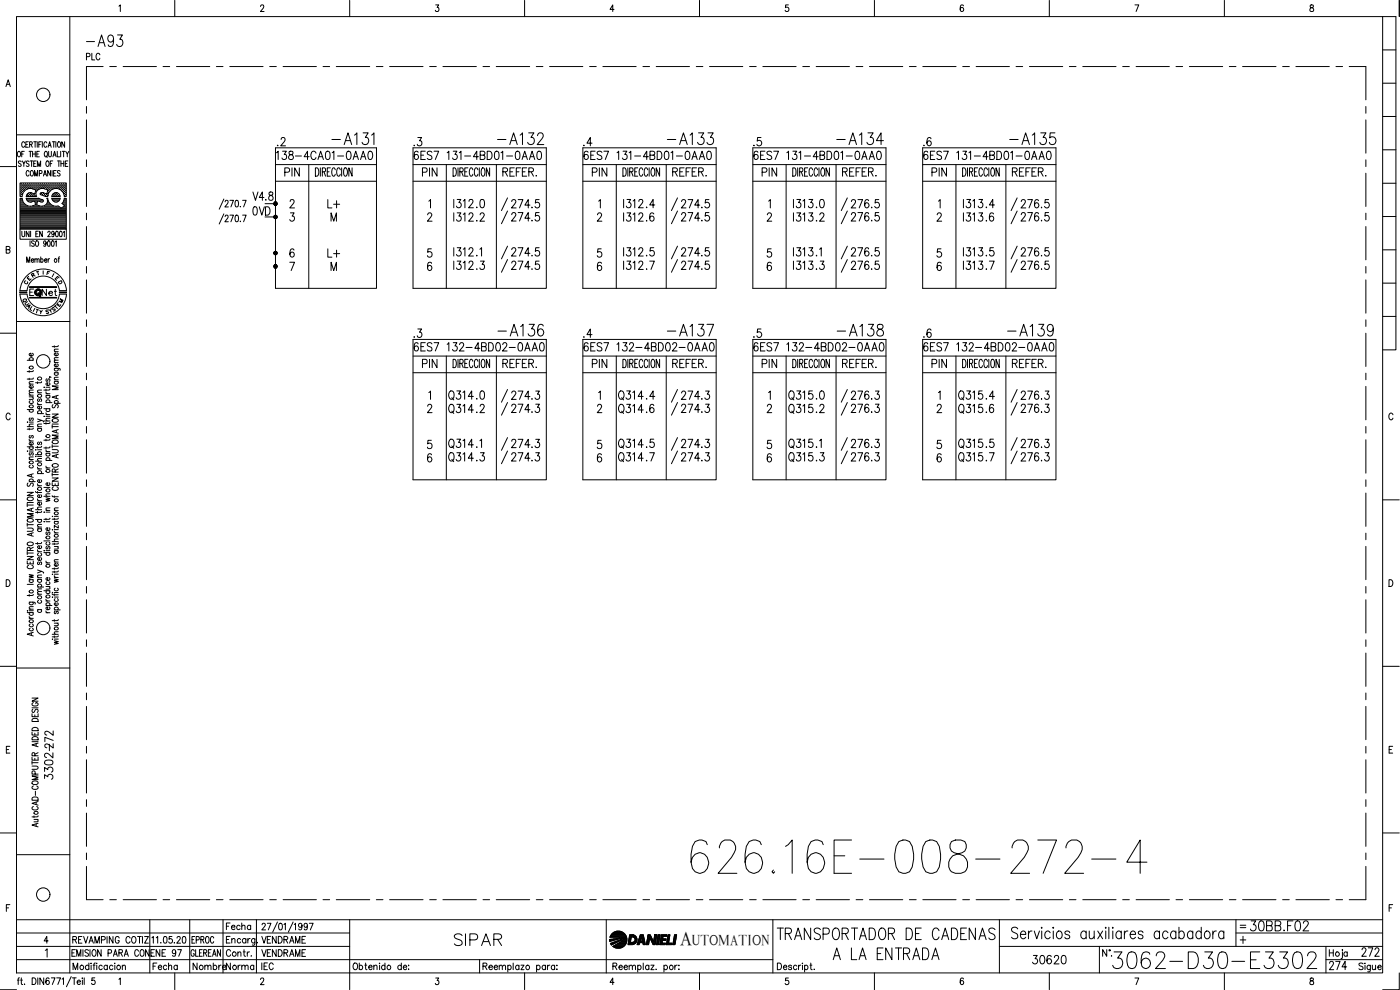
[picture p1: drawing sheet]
<svg xmlns="http://www.w3.org/2000/svg" width="420mm" height="297mm" viewBox="0 0 420 297" stroke-linecap="round" stroke-linejoin="round" font-family="sans-serif">
<defs><g id="words">
<text font-size="15" x="206" y="263.2">626.16E-008-272-4</text>
<text font-size="8.8" x="332.7" y="291.7">3062-D30-E3302</text>
<g font-size="7.1">
<text x="24.7" y="15.2">-A93</text>
<text x="98.4" y="44.4">-A131</text>
<text x="148.2" y="44.4">-A132</text>
<text x="199" y="44.4">-A133</text>
<text x="249.8" y="44.4">-A134</text>
<text x="301.6" y="44.4">-A135</text>
<text x="148.2" y="102">-A136</text>
<text x="199" y="102">-A137</text>
<text x="250.1" y="102">-A138</text>
<text x="301.3" y="102">-A139</text>
<text x="135.1" y="285">SIPAR</text>
<text x="232.1" y="283.3">TRANSPORTADOR DE CADENAS</text>
<text x="248.7" y="289.3">A LA ENTRADA</text>
</g>
<g font-size="6.2">
<text x="133.3" y="125.2">Q314</text>
<text x="133.3" y="121.4">Q314</text>
<text x="184.5" y="125.2">Q314</text>
<text x="184.5" y="121.4">Q314</text>
<text x="235.7" y="125.2">Q315</text>
<text x="235.7" y="121.4">Q315</text>
<text x="286.5" y="125.2">Q315</text>
<text x="286.5" y="121.4">Q315</text>
<text x="133.3" y="135.8">Q314</text>
<text x="184.5" y="135.8">Q314</text>
<text x="235.7" y="135.8">Q315</text>
<text x="286.5" y="135.8">Q315</text>
<text x="16.9" y="234.9" transform="rotate(-90 16.9 234.9)">3302-</text>
<text x="373.9" y="280.5">30BB.F02</text>
</g>
<text font-size="5.9" x="204.1" y="283.4">A</text>
<g font-size="5.7">
<text x="86.4" y="45.2" transform="rotate(-90 86.4 45.2)">.2</text>
<text x="178.5" y="45.2" transform="rotate(-90 178.5 45.2)">.4</text>
<text x="229.7" y="45.2" transform="rotate(-90 229.7 45.2)">.5</text>
<text x="280.5" y="45.2" transform="rotate(-90 280.5 45.2)">.6</text>
<text x="81.8" y="49">138-4CA01-0AA0</text>
<text x="84.3" y="54">PIN</text>
<text x="123.1" y="49">6ES7 131-4BD01-0AA0</text>
<text x="125.6" y="54">PIN</text>
<text x="173.9" y="49">6ES7 131-4BD01-0AA0</text>
<text x="176.4" y="54">PIN</text>
<text x="225.1" y="49">6ES7 131-4BD01-0AA0</text>
<text x="227.5" y="54">PIN</text>
<text x="275.9" y="49">6ES7 131-4BD01-0AA0</text>
<text x="278.3" y="54">PIN</text>
<text x="74.8" y="65.6">0VD</text>
<text x="97" y="63.5">L+</text>
<text x="141.8" y="63.5">.0</text>
<text x="152.4" y="63.5">274.5</text>
<text x="192.6" y="63.5">.4</text>
<text x="203.2" y="63.5">274.5</text>
<text x="243.8" y="63.5">.0</text>
<text x="254.4" y="63.5">276.5</text>
<text x="294.6" y="63.5">.4</text>
<text x="305.2" y="63.5">276.5</text>
<text x="141.8" y="67.7">.2</text>
<text x="152.4" y="67.4">274.5</text>
<text x="192.6" y="67.7">.6</text>
<text x="203.2" y="67.4">274.5</text>
<text x="243.8" y="67.7">.2</text>
<text x="254.4" y="67.4">276.5</text>
<text x="294.6" y="67.7">.6</text>
<text x="305.2" y="67.4">276.5</text>
<text x="152.4" y="78">274.5</text>
<text x="192.6" y="78">.5</text>
<text x="203.2" y="78">274.5</text>
<text x="254.4" y="78">276.5</text>
<text x="294.6" y="78">.5</text>
<text x="305.2" y="78">276.5</text>
<text x="97" y="78.3">L+</text>
<text x="141.8" y="82.2">.3</text>
<text x="152.4" y="82.2">274.5</text>
<text x="192.6" y="82.2">.7</text>
<text x="203.2" y="82.2">274.5</text>
<text x="243.8" y="82.2">.3</text>
<text x="254.4" y="82.2">276.5</text>
<text x="294.6" y="82.2">.7</text>
<text x="305.2" y="82.2">276.5</text>
<text x="123.1" y="106.5">6ES7 132-4BD02-0AA0</text>
<text x="173.9" y="102.3">.4</text>
<text x="173.9" y="106.5">6ES7 132-4BD02-0AA0</text>
<text x="225.1" y="106.5">6ES7 132-4BD02-0AA0</text>
<text x="225.1" y="102.3">.5</text>
<text x="275.9" y="106.5">6ES7 132-4BD02-0AA0</text>
<text x="275.9" y="102.3">.6</text>
<text x="125.6" y="111.5">PIN</text>
<text x="176.4" y="111.5">PIN</text>
<text x="227.5" y="111.5">PIN</text>
<text x="278.3" y="111.5">PIN</text>
<text x="141.8" y="124.9">.2</text>
<text x="141.8" y="121">.0</text>
<text x="152.4" y="121">274.3</text>
<text x="152.4" y="124.9">274.3</text>
<text x="192.6" y="124.9">.6</text>
<text x="192.6" y="121">.4</text>
<text x="203.2" y="121">274.3</text>
<text x="203.2" y="124.9">274.3</text>
<text x="243.8" y="124.9">.2</text>
<text x="243.8" y="121">.0</text>
<text x="254.4" y="121">276.3</text>
<text x="254.4" y="124.9">276.3</text>
<text x="294.6" y="124.9">.6</text>
<text x="294.6" y="121">.4</text>
<text x="305.2" y="121">276.3</text>
<text x="305.2" y="124.9">276.3</text>
<text x="152.4" y="135.5">274.3</text>
<text x="197.2" y="135.5" transform="rotate(-90 197.2 135.5)">.5</text>
<text x="203.2" y="135.5">274.3</text>
<text x="254.4" y="135.5">276.3</text>
<text x="299.2" y="135.5" transform="rotate(-90 299.2 135.5)">.5</text>
<text x="305.2" y="135.5">276.3</text>
<text x="133.3" y="139.7">Q314</text>
<text x="141.8" y="139.7">.3</text>
<text x="152.4" y="139.7">274.3</text>
<text x="184.5" y="139.7">Q314</text>
<text x="192.6" y="139.7">.7</text>
<text x="203.2" y="139.7">274.3</text>
<text x="235.7" y="139.7">Q315</text>
<text x="243.8" y="139.7">.3</text>
<text x="254.4" y="139.7">276.3</text>
<text x="286.5" y="139.7">Q315</text>
<text x="294.6" y="139.7">.7</text>
<text x="305.2" y="139.7">276.3</text>
<text x="16.9" y="225.8" transform="rotate(-90 16.9 225.8)">272</text>
<text x="308.7" y="290.3">30620</text>
<text x="397.6" y="292.1">274</text>
<text x="407.5" y="288.2">272</text>
</g>
<g font-size="5.3">
<text x="127.4" y="45.2" transform="rotate(-90 127.4 45.2)">.3</text>
<text x="11.3" y="90">Net</text>
<text x="127.4" y="102.3" transform="rotate(-90 127.4 102.3)">.3</text>
</g>
<g font-size="4.9">
<text x="24.7" y="19">PLC</text>
<text x="44.8" y="292.1">Fecha</text>
<text x="56.8" y="292.1">Nombre</text>
<text x="66.7" y="292.1">Norma</text>
</g>
<g font-size="4.4">
<text x="145.3" y="78" transform="rotate(-90 145.3 78)">.1</text>
<text x="247.3" y="78" transform="rotate(-90 247.3 78)">.1</text>
<text x="145.3" y="135.5" transform="rotate(-90 145.3 135.5)">.1</text>
<text x="247.3" y="135.5" transform="rotate(-90 247.3 135.5)">.1</text>
<text x="207.7" y="283.4">UTOMATION</text>
</g>
<g font-size="4">
<text x="12.7" y="83.6">F</text>
<text x="6" y="86.4">C</text>
<text x="7.1" y="85.4">E</text>
<text x="8.1" y="84.3">R</text>
<text x="16.2" y="86.4">D</text>
<text x="6.3" y="92.8">U</text>
<text x="6.7" y="93.8">A</text>
<text x="14.5" y="94.5">S</text>
<text x="16.6" y="92.1">M</text>
</g>
<g font-size="3.5">
<text x="5.6" y="91.7">Q</text>
<text x="371.1" y="279.4">=</text>
</g>
</g></defs>
<!-- layer: DCA_A3E2|CART -->
<g fill="none" stroke="#000" stroke-width=".3">
<path d="M5 5h410v286.9h-410zM21 5v286.9M35.7 1.8l.4-.3v2M52.5 .1v4.9M78.2 1.9l.3-.4 .5 .1 .2 .5-.2 .4-.9 1h1.1M104.9 .1v4.9M130.8 1.5h.9l-.5 .7a.6 .6 0 0 1 .5 1 .6 .6 0 0 1-1.1-.1M157.4 .1v4.9M184.3 2.8h-1.2l.8-1.3v2M209.9 .1v4.9M236.6 1.5h-.8l-.1 .8a.63 .63 0 0 1 .9 0 .63 .63 0 0 1-.1 1 .63 .63 0 0 1-.9-.2M262.4 .1v4.9"/>
<path d="M289.1 1.8l-.3-.3a1.12 1.12 0 0 0-.1 2 .57 .57 0 0 0 .5-.9 .57 .57 0 0 0-1-.1v.3M314.9 .1v4.9M340.6 1.5h1.2l-.8 2M367.5 .1v4.9M393.3 1.6v.5a.72 .72 0 0 1 .8 .5 .72 .72 0 0 1-.3 .9 .64 .64 0 0 1-.7-.7 .64 .64 0 0 1 .8-.6l.3-.3-.1-.3zM415 5h3.9v100h-3.9M415 15h3.9M419.9 .1v4.9M1.8 26l.7-2.1 .6 2.1M2 25.3h.8M415 35h3.9M415 25h3.9"/>
<path d="M0 50h5M5 40.5h16M5.5 45.5l.1-.1a.86 .86 0 0 1 .6 .8 .86 .86 0 0 1-.6 .9 1.09 1.09 0 0 1-.1-1.6zM6.1 56.8h.1M6.1 56.2h.1M6.1 55.5h.1M6.1 57.4h.1M6.1 58.1h.1M6.1 58.7h.1M6.1 60h.5M6.1 59.6h.4M6.3 57.1h.1"/>
<path d="M6.3 56.5h.1M6.3 55.8h.1M6.3 55.2h.1M6.3 57.7h.1M6.3 58.4h.1M6.3 48.5l-.2-.2-.6 .2 .1 .4 .7 .6-.2 .4-.6-.2M6.4 55.1v.2M6.4 55.7v.2M6.4 56.4v.1M6.4 57v.2M6.4 57.6v.2M6.4 58.3v.1"/>
<path d="M6.5 46.2h.5M6.6 59h-.6v-4.1h13.9v4.1h-.6M6.6 59.5h-.6v9.3h13.9v-9.3h-.6M6.6 56.8h.2M6.6 56.2h.2M6.6 55.5h.2M6.6 57.4h.2M6.6 58.1h.1M6.7 59.5l.1 .7M6.7 48.3l.5 .8 .4-.8M6.7 55.4v.2M6.7 56.1v.1"/>
<path d="M6.7 56.7v.2M6.7 57.3v.2M6.7 58v.2M6.8 58.2l-.1 .7M6.9 57.1h.2M6.9 56.5h.2M6.9 55.8h.2M6.9 55.2h.2M7 55.1v.2M7 55.7v.2M7 56.4v.1M7 57v.2"/>
<path d="M7.2 49.1v.8M7.2 56.8h.2M7.2 56.2h.2M7.2 55.5h.2M7.3 45.4h-.8v1.7M7.3 55.4v.2M7.3 56.1v.1M7.3 56.7v.2M7.4 42.9a.47 .47 0 0 0-.6-.4 .47 .47 0 0 0-.3 .7v.3a.47 .47 0 0 0 .3 .7 .47 .47 0 0 0 .6-.4M7.6 56.5h.1M7.6 55.8h.1M7.6 55.2h.1"/>
<path d="M7.7 55.1v.2M7.7 55.7v.2M7.7 56.4v.1M7.7 43.3h.5M7.8 59.5h3.8l1.2 .4M7.8 59h3.2M7.9 56.8h.1M7.9 56.2h.1M7.9 55.5h.1M7.9 59.5l.1 .3M7.9 59.8l.5 .6 .6 .2 1.4-.3 .3 1.2a2.7 2.7 0 0 1-2.8 .1l-.6-.5-.5-.9M8 55.4v.2"/>
<path d="M8 56.1v.1M8 56.7v.1M8 59.6h3.6M8 58.7h.1M8.1 60h4.5M8.2 56.5h.1M8.2 55.8h.1M8.2 55.2h.1M8.2 58.4h.1M8.3 55.1v.2M8.3 55.7v.2M8.3 56.4v.1"/>
<path d="M8.3 58.3v.1M8.5 42.5h-.8v1.7h.8M8.5 56.2h.2M8.5 55.5h.2M8.5 58.7h.2M8.6 58.1h.1M8.6 55.4v.2M8.6 56.1v.1M8.6 58v.2M8.6 58.6v.2M8.7 48.5l-.3-.2-.5 .2v.3l.8 .7-.3 .4-.5-.2M8.7 51.6a.46 .46 0 0 0-.5-.4 .46 .46 0 0 0-.4 .6l.3 .9 .3 .1 .3-.4"/>
<path d="M8.7 45.4h.8M8.8 56.5h.2M8.8 55.8h.2M8.8 55.2h.2M8.8 58.4h.2M8.9 43.3h.7l.1-.6-.8-.2v1.7M8.9 55.1v.2M8.9 55.7v.2M8.9 56.4v.1M8.9 58.3v.1M9.1 48.3h.8M9.1 45.4v1.7"/>
<path d="M9.1 56.2h.2M9.1 55.5h.2M9.1 58.1h.2M9.1 58.7h.2M9.2 55.4v.2M9.2 56.1v.1M9.2 58v.2M9.2 58.6v.2M9.3 43.3l.4 .9M9.3 51.3l.1-.1a.86 .86 0 0 1 .7 .8 .86 .86 0 0 1-.7 .8 1.2 1.2 0 0 1-.1-1.5zM9.5 48.3v1.6M9.5 56.5h.1"/>
<path d="M9.5 55.8h.1M9.5 55.2h.1M9.5 58.4h.1M9.6 55.1v.2M9.6 55.7v.2M9.6 56.4v.1M9.6 58.3v.1M9.8 46.2h.8M9.8 45.4v1.7M9.8 56.2h.1M9.8 55.5h.1M9.8 58.7h.1"/>
<path d="M9.8 56.7l1 .3-.4 1.2-1.6-.4-.7 .5-.2 .6M9.9 56.7a2.52 2.52 0 0 0-3.1 1.5M9.9 55.4v.2M9.9 56.1v.1M9.9 58.1v.1M9.9 58.6v.2M10.1 42.5h.8M10.1 49.1h.5M10.1 56.5h.1M10.1 55.8h.1M10.1 55.2h.1M10.1 58.4h.1"/>
<path d="M10.2 55.1v.2M10.2 55.7v.2M10.2 56.4v.1M10.2 58.3v.1M10.4 52.8v-1.6l.4 1.6 .5-1.6v1.6M10.4 56.8h.2M10.4 56.2h.2M10.4 55.5h.2M10.4 58.7h.2M10.5 55.4v.2M10.5 56.1v.1M10.5 56.7v.1"/>
<path d="M10.5 58.6v.2M10.5 42.5v1.7M10.5 58.1h.1M10.6 45.4v1.7M10.8 56.5h.1M10.8 55.8h.1M10.8 55.2h.1M10.8 57.1h.1M10.8 55.1v.2M10.8 55.7v.2M10.8 56.4v.1M10.9 48.3h-.8v1.6h.8"/>
<path d="M11 46.2h.5M11 56.8h.2M11 56.2h.2M11 55.5h.2M11.1 55.4v.2M11.1 56.1v.1M11.1 56.7v.2M11.2 42.5v1.7M11.2 49.9v-1.6l.5 1.6 .5-1.6v1.6M11.4 56.5h.1M11.4 55.8h.1M11.4 55.2h.1"/>
<path d="M11.5 55.1v.2M11.5 55.7v.2M11.5 56.4v.1M11.5 56.9a1.46 1.46 0 0 0-.5 2M11.6 43.3h.5M11.7 56.2h.2M11.7 55.5h.2M11.8 55.4v.2M11.8 56.1v.1M11.8 45.4h-.8v1.7h.8M11.8 52.1l.8-.2-.1-.6-.7-.1v1.6M12 56.5h.1"/>
<path d="M12 55.8h.1M12 55.2h.1M12.1 55.1v.2M12.1 55.7v.2M12.1 56.4v.1M12.1 58v.3l1.1 .4M12.3 57.9l-.2 .1M12.3 56.2h.2M12.3 55.5h.2M12.3 58.1h.2M12.4 42.5h-.8v1.7M12.4 55.4v.2"/>
<path d="M12.4 56.1v.1M12.4 58v.2M12.7 56.5h.1M12.7 55.8h.1M12.7 55.2h.1M12.7 58.4h.1M12.7 42.5v1.7M12.7 55.1v.2M12.7 55.7v.2M12.7 56.4v.1M12.7 58.3v.1M12.8 59.9l.2 .4-.3 .3"/>
<path d="M13 56.2h.1M13 55.5h.1M13 58.1h.1M13 52.8l.5-1.6 .5 1.6M13 55.4v.2M13 56.1v.1M13 58v.2M13.2 58.7l1.1 .3M13.2 52.3h.6M13.3 56.5h.1M13.3 55.8h.1M13.3 55.2h.1"/>
<path d="M13.3 58.4h.1M13.4 55.1v.2M13.4 55.7v.2M13.4 56.4v.1M13.4 58.3v.1M13.5 56.7a2.25 2.25 0 0 0-2 .2M13.5 56.7l.9 .3-.4 1.2-1.1-.4-.6 .1M13.6 56.2h.2M13.6 55.5h.2M13.6 58.7h.2M13.6 45.4a.86 .86 0 0 1 .6 .8 .86 .86 0 0 1-.6 .9 1.14 1.14 0 0 1 0-1.7zM13.7 55.4v.2"/>
<path d="M13.7 56.1v.1M13.7 58.6v.2M13.8 46.8l.4 .4M13.9 56.5h.2M13.9 55.8h.2M13.9 55.2h.2M13.9 58.4h.2M14 48.4l.1-.1a.86 .86 0 0 1 .7 .8 .86 .86 0 0 1-.7 .8 1.09 1.09 0 0 1-.1-1.5zM14 55.1v.2M14 55.7v.2M14 56.4v.1M14 58.3v.1"/>
<path d="M14.1 42.9l-.3-.4a.86 .86 0 0 0-.7 .9 .86 .86 0 0 0 .7 .8l.3-.4M14.1 59.5h.2M14.1 59.5a1.59 1.59 0 0 1-1.3 2.3M14.2 58.7h.1M14.2 56.8h.2M14.2 56.2h.2M14.2 55.5h.2M14.2 58.1h.2M14.3 55.4v.2M14.3 56.1v.1M14.3 56.7v.2M14.3 58v.2"/>
<path d="M14.3 58.9a2.49 2.49 0 0 1 2.5-2.4 2.49 2.49 0 0 1 2.5 2.4M14.3 59.5l.2 .7M14.4 57.4h.1M14.4 44.2l.5-1.7 .5 1.7M14.6 57.1h.1M14.6 56.5h.1M14.6 55.8h.1M14.6 55.2h.1M14.6 45.4v1.4l.3 .3 .5-.3v-1.4M14.6 43.6h.6M14.6 57.6v.1M14.6 55.1v.2"/>
<path d="M14.6 55.7v.2M14.6 56.4v.1M14.6 57v.2M14.9 56.8h.1M14.9 56.2h.1M14.9 55.5h.1M14.9 55.4v.2M14.9 56.1v.1M14.9 56.7v.2M15.1 49.1h.4M15.2 51.2v1.6l-.9-1.6v1.6M15.2 56.5h.1"/>
<path d="M15.2 55.8h.1M15.2 55.2h.1M15.3 55.1v.2M15.3 55.7v.2M15.3 56.4v.1M15.5 56.2h.2M15.5 55.5h.2M15.5 59h2.5M15.5 59.5h2.5M15.6 59.5v.3M15.6 55.4v.2M15.6 56.1v.1"/>
<path d="M15.6 56.7l-.1 .1M15.6 51.2v1.6M15.6 59.8l.8 .8h.9M15.7 59.6h2.2M15.7 42.5h.9M15.8 48.3h-.7v1.6M15.8 56.5h.2M15.8 55.8h.2M15.8 55.2h.2M15.8 60h2M15.9 47.1l.5-1.7 .4 1.7M15.9 55.1v.2"/>
<path d="M15.9 55.7v.2M15.9 56.4v.1M16 58.4h-.1M16.1 46.5h.5M16.1 52h.5M16.1 42.5v1.7M16.1 56.2h.2M16.1 55.5h.2M16.1 58.7h.2M16.2 55.4v.2M16.2 56.1v.1M16.2 58.1v.1"/>
<path d="M16.2 58.6v.2M16.3 58.1h.1M16.5 56.5h.1M16.5 55.8h.1M16.5 55.2h.1M16.5 58.4h.1M16.6 55.1v.2M16.6 55.7v.2M16.6 56.4v.1M16.6 58.3v.1M16.8 42.5v1.7M16.8 56.2h.1"/>
<path d="M16.8 55.5h.1M16.8 58.1h.1M16.8 58.7h.1M16.8 51.2h-.7v1.6h.7M16.8 55.4v.2M16.8 56.1v.1M16.8 58v.2M16.8 58.6v.2M17.1 56.5h.1M17.1 55.8h.1M17.1 55.2h.1M17.1 58.4h.1"/>
<path d="M17.2 45.4v1.7h.7M17.2 55.1v.2M17.2 55.7v.2M17.2 56.4v.1M17.2 58.3v.1M17.2 48.3h.9M17.3 57.9l.5 .4 .3 .6M17.3 57.9l-1.1 .1-.6 .9M17.4 56.2h.2M17.4 55.5h.2M17.4 58.7h.2M17.5 42.6l.1-.1a.86 .86 0 0 1 .6 .9 .86 .86 0 0 1-.6 .8 1.09 1.09 0 0 1-.1-1.6z"/>
<path d="M17.5 55.4v.2M17.5 56.1v.1M17.5 58.6v.2M17.7 48.3v1.6M17.7 56.5h.2M17.7 55.8h.2M17.7 55.2h.2M17.8 55.1v.2M17.8 55.7v.2M17.8 56.4v.1M18 59.8l-.7 .7M18 51.4a.41 .41 0 0 0-.6-.2 .41 .41 0 0 0 0 .7l.5 .2a.42 .42 0 0 1-.1 .7 .42 .42 0 0 1-.6-.2"/>
<path d="M18 56.8h.2M18 56.2h.2M18 55.5h.2M18.1 59.5l-.1 .3M18.1 55.4v.2M18.1 56.1v.1M18.1 56.7v.2M18.2 45.4v1.7M18.3 49.1h.8M18.3 48.3v1.6M18.4 56.5h.1M18.4 55.8h.1"/>
<path d="M18.4 55.2h.1M18.5 57v.1M18.5 55.1v.2M18.5 55.7v.2M18.5 56.4v.1M18.7 45.4h.8M18.7 56.8h.1M18.7 56.2h.1M18.7 55.5h.1M18.8 57.3v.1M18.8 55.4v.2M18.8 56.1v.1"/>
<path d="M18.8 56.7v.2M19 57.1h.1M19 56.5h.1M19 55.8h.1M19 55.2h.1M19 57.7h.1M19.1 45.4v1.7M19.1 55.1v.2M19.1 55.7v.2M19.1 56.4v.1M19.1 57v.2M19.1 57.6v.2"/>
<path d="M19.1 48.3v1.6M19.3 59.5l-.2 .7M19.3 56.8h.2M19.3 56.2h.2M19.3 55.5h.2M19.3 57.4h.2M19.3 58.1h.2M19.3 60h.5M19.3 58.7h.2M19.4 42.5v1.7l-.9-1.7v1.7M19.4 55.4v.2M19.4 56.1v.1"/>
<path d="M19.4 56.7v.2M19.4 57.3v.2M19.4 58v.2M19.4 58.6v.2M19.4 59.6h.4M19.6 49.1h.5M19.6 57.1h.2M19.6 56.5h.2M19.6 55.8h.2M19.6 55.2h.2M19.6 57.7h.2M19.6 58.4h.2"/>
<path d="M19.7 45.4l.5 .8 .5-.8M19.7 55.1v.2M19.7 55.7v.2M19.7 56.4v.1M19.7 57v.2M19.7 57.6v.2M19.7 58.3v.1M20.2 46.2v.9M20.4 48.3h-.8v1.6h.8M415 55h3.9M415 44.9h3.9M1.9 74.9l.9-.1 .1-.6-1-.3v2.1l1-.2 .1-.5-.4-.4"/>
<path d="M6 68.8v3h13.9v-3M6.1 64.4h13.7M6.1 64.1h13.7M6.1 63.8h13.7M6.1 63.4h13.7M6.1 63.1h13.7M6.1 62.8h13.7M6.1 62.5h12.1M6.1 62.2h11.7M6.1 61.9h2.3M6.1 61.5h1.6M6.1 61.2h1.2"/>
<path d="M6.1 60.9h.9M6.1 60.6h.7M6.1 60.3h.6M6.1 64.7h13.7M6.1 65.1h13.7M6.1 65.3h13.7M6.1 65.7h13.7M6.1 66h13.7M6.1 66.3h13.7M6.1 66.6h13.7M6.1 67h13.7M6.1 67.3h13.7"/>
<path d="M6.1 67.6h13.7M6.1 67.9h13.7M6.1 68.2h13.7M6.1 68.5h13.7M6.6 69.4v1.2l.3 .4 .5-.2v-1.4M8 78.7v-1.6l.5 1.6 .4-1.6v1.6M8.4 60.3h1.7M8.7 69.4v1.6l-.8-1.6v1.6M9 72.2v1.7M9.2 69.4v1.6M9.4 78.1h.7l-.1-.4a.48 .48 0 0 0-.6 .5 .48 .48 0 0 0 .6 .4l.1-.1M9.8 61.9h2.1"/>
<path d="M10.3 72.5a.41 .41 0 0 0-.7-.2 .41 .41 0 0 0 .1 .7l.4 .1a.44 .44 0 0 1 .1 .7 .44 .44 0 0 1-.6 .1l-.1-.2M10.5 77.9l.3-.3 .2 .1 .1 1M10.5 77.6v1.1M10.5 60.3h.7M10.6 60.6h.5M10.7 60.9h.3M10.7 61.5h.3M10.8 61.2h.2M10.8 70.2h.4M10.9 72.3l.1-.1a.82 .82 0 0 1 .6 .9 .82 .82 0 0 1-.7 .8l-.3-.6zM11.1 77.9l.3-.3 .3 .1 .1 1M11.5 69.4h-.7v1.6h.7"/>
<path d="M11.6 60.3h1.3M12.2 60.6l-.9-.3-.3 1.2 1.8 .4M12.2 77.8l.2-.1a.48 .48 0 0 1 .6 .5 .48 .48 0 0 1-.6 .4l-.2-.1M12.2 77.1v1.6M12.2 60.6h.4M12.7 69.4v1.6l-.8-1.6v1.6M13.3 61.9h2.8M13.4 78.1h.7l-.2-.4a.47 .47 0 0 0-.5 .5 .47 .47 0 0 0 .5 .4l.2-.1M13.8 61.5h1.6M13.8 72.8l-.2 .4a.45 .45 0 0 1-.5-.4 .45 .45 0 0 1 .5-.5 .84 .84 0 0 1 .4 1 .84 .84 0 0 1-.8 .6l-.1-.2M14.1 61.2h.9M14.2 60.9h.5"/>
<path d="M14.3 60.6h.2M14.4 69.8a.38 .38 0 0 1 .4-.4 .38 .38 0 0 1 .2 .6l-.7 1h.8M14.4 60.3h.1M14.4 72.3l.2-.1a.96 .96 0 0 1 0 1.7l-.4-.7zM14.4 77.6v1.1M14.5 60.2l.2 .5a2.94 2.94 0 0 0 2.9 1.2l.7 .5M14.9 77.6l-.5 .5M15.6 72.3l.2-.1a.96 .96 0 0 1 0 1.7h-.2l-.2-.7zM16.1 60.3h1.4M16.3 69.9l-.2 .4a.46 .46 0 0 1-.6-.4 .46 .46 0 0 1 .6-.4 .85 .85 0 0 1 .3 .9 .85 .85 0 0 1-.8 .6l-.1-.2M16.6 72.6l.3-.4v1.7M16.8 69.5l.2-.1a.96 .96 0 0 1 0 1.6l-.4-.7z"/>
<path d="M17.4 77.6h.4M17.9 77.1l-.3 .3v1.3M18 69.5l.2-.1a.96 .96 0 0 1 0 1.6h-.2l-.2-.7zM18.3 62.5h1.5M18.8 60.9h1M18.9 62.2h.9M18.9 61.2h.9M19 69.7l.3-.3v1.6M19 60.6h.8M19.1 60.2l-.5 .8 .8 .8-1.2 .7M19.2 61.5h.6M19.2 60.3h.6"/>
<path d="M19.5 61.9h.3M415 75h3.9M415 65h3.9M0 100h5M5 96.5h16M5.9 87.6v.2h2.1v-.2M6 87.2a7 7 0 0 1 7-6.5 7 7 0 0 1 7 6.5M6 88.2a7 7 0 0 0 7 6.5 7 7 0 0 0 7-6.5M8.1 87.2a4.9 4.9 0 0 1 4.9-4.4 4.9 4.9 0 0 1 4.8 4.4M8.1 88.2a4.9 4.9 0 0 0 4.9 4.4 4.9 4.9 0 0 0 4.8-4.4M8.9 86h8.1v.2h-8.1M8.9 89.2h8.1v.2h-8.1z"/>
<path d="M9 86.1h7.9M9 89.3h7.9M10.1 86.7h-1.2v2M10.9 92.8l.7 .2M11.9 93.1l.4 .5 .4-.4M12.3 93.6l-.1 .5M415 94.9h3.9M415 84.9h3.9M8.2 108.1h1.8M8.8 111.2v.5M8.8 113.5v.4M8.8 119.1h1.2"/>
<path d="M8.8 118.6h1.2M8.8 115.3h1.2M9.1 108.1l-.3-.1a.55 .55 0 0 1 .6-.7 .55 .55 0 0 1 .5 .7l-.2 .1M9.7 119.1l.3 .4-.1 .3h-1.1M9.7 115.7l.2 .1a.55 .55 0 0 1-.5 .7 .55 .55 0 0 1-.6-.7l.5-.1v.8M9.7 106l.2 .1a.56 .56 0 0 1-.5 .7 .56 .56 0 0 1-.6-.7l.5-.1v.8M10 117.8h-1.2v.4l.3 .4M10 117l-1.2 .1v.4l.3 .3M10 114.5l-1.2 .1v.3l.3 .4M10 113.4l-.1 .3h-1.7M10 111.2l-.3 .3h-1.5M11.3 114.6v.5"/>
<path d="M11.3 117.8h1.2M11.6 119.7l-.3 .3 .3 .5 .4-.8h.4l.1 .5-.3 .3M12.5 117l-1.1 .1-.1 .4 .3 .3M12.5 114.5l-.1 .3h-1.7M13.2 116.2h.1zM13.8 117.6l.1 .3 .4 .2M13.8 116.7v.5M13.8 118.6h1.2M13.8 118.1h1.2M13.8 116.2h1.2M14.1 118.6l-.2 .2a.52 .52 0 0 0 .5 .7 .52 .52 0 0 0 .3-.9M14.1 113.7l-.3 .2 .1 .5h.3l.3-.7h.2l.3 .2-.3 .5"/>
<path d="M14.7 114.8l.2 .2a.52 .52 0 0 1-.5 .7 .52 .52 0 0 1-.4-.8l.3-.1v.9M14.9 113.1l.4 .1M15 116.7l-.4 .3h-1.4M16.3 110.5l1.6 .1 .1 .5M16.3 103.7v.5M16.3 114.4h1.2M16.3 113.9h1.2M16.3 111.8h1.2M16.3 108.8h1.2M16.3 105.5h1.2M16.6 114.4l-.2 .1a.52 .52 0 0 0 .5 .8 .52 .52 0 0 0 .3-.9M16.6 111.8l-.2 .2a.53 .53 0 0 0 .5 .6 .53 .53 0 0 0 .5-.6l-.2-.2"/>
<path d="M16.6 110.5a.55 .55 0 0 0 .2 .9 .55 .55 0 0 0 .7-.6l-.3-.3M16.9 118.8v.7M17.2 109.2l.2 .1a.52 .52 0 0 1-.5 .8 .52 .52 0 0 1-.4-.8l.3-.1v.9M17.2 105.9l.2 .2a.52 .52 0 0 1-.5 .7 .52 .52 0 0 1-.4-.8l.3-.1v.9M17.5 118.6l-1.8 .6 1.8 .5M17.5 115.8h-1.8l1.8 .6-1.8 .5h1.8M17.5 113.2l-1.1 .1-.1 .3 .3 .3M17.5 108.1h-1.1l-.1 .3 .3 .4M17.5 107.3h-1.1l-.1 .4 .3 .4M17.5 104.8h-1.1l-.1 .4 .3 .3M17.5 103.7l-.4 .3h-1.4M3 124.4a.63 .63 0 0 0-.7-.5 .63 .63 0 0 0-.5 .8v.5a.63 .63 0 0 0 .5 .8 .63 .63 0 0 0 .7-.5"/>
<path d="M8.2 135.3h.1zM8.2 126.6h.1zM8.2 128h1.8M8.2 134.1h1.8M8.2 122.9h1.8M8.8 131.8v.3l.5 .2M8.8 128.5v.5M8.8 137.9h1.2M8.8 135.3h1.2M8.8 132.3h1.2M8.8 126.6h1.2M9.1 139.6l-.3 .1a.55 .55 0 0 0 .6 .7 .55 .55 0 0 0 .5-.7l-.2-.1"/>
<path d="M9.1 135.8l-.3 .3v.4h.4l.3-.6 .2-.1 .3 .3-.3 .5M9.1 134.1l-.3 .1a.55 .55 0 0 0 .6 .7 .55 .55 0 0 0 .5-.7l-.2-.1M9.1 130.7l-.3 .3v.3h.4l.3-.5 .2-.1 .3 .3-.3 .4M9.1 125.4l-.3 .3v.4h.4l.3-.6 .2-.1 .3 .3-.3 .4M9.1 122.9l-.3 .1a.55 .55 0 0 0 .6 .7 .55 .55 0 0 0 .5-.7l-.2-.1M9.1 120.3l-.3 .1a.55 .55 0 0 0 .6 .7 .55 .55 0 0 0 .5-.7l-.2-.1M9.7 132.7a.49 .49 0 0 1 0 .7 .49 .49 0 0 1-.6 0 .49 .49 0 0 1-.1-.6l.3-.1v.8M10 137.1l-1.2 .1v.3l.3 .4M10 128.4l-.3 .4h-1.5M10 127.2l-1.2 .1v.4l.3 .3M10.7 136.9h.1zM10.7 134.9h.1z"/>
<path d="M10.7 138.4h1.8M10.7 136.4h1.8M11.3 125.7l1.2 .4-1.2 .5M11.3 120.8l.5 .6M11.3 133.9v.5M11.3 136.9h1.2M11.3 134.9h1.2M11.3 128.6h1.2M11.3 128h1.2M11.3 124.1h1.8M11.3 121.4h1.2M11.6 136.4a.51 .51 0 0 1-.1-.7 .51 .51 0 0 1 .8 0 .51 .51 0 0 1-.1 .7"/>
<path d="M11.6 132.6l-.3 .3 .3 .5 .4-.7h.4l.1 .4-.3 .3M11.6 128.6a.56 .56 0 0 0 .2 .9 .56 .56 0 0 0 .7-.7l-.3-.2M11.6 124.1a.51 .51 0 0 1-.1-.7 .51 .51 0 0 1 .8 0 .51 .51 0 0 1-.1 .7M12.2 121.9a.51 .51 0 0 1 0 .7 .51 .51 0 0 1-.7 0 .51 .51 0 0 1 0-.7h.3v.8M12.5 137.6l-1.1 .1-.1 .3 .3 .4M12.5 133.9l-.4 .3h-1.4M12.5 127.2l-1.1 .1-.1 .4 .3 .3M12.5 126.1l.5 .3 .1 .2M13.2 126.3h1.8M13.2 122.6h1.8M13.3 125h.1M13.8 139.9l.1 .3 .4 .2"/>
<path d="M13.8 134.9l.1 .4 .4 .2M13.8 123.9l.1 .3 .4 .2M13.8 126.8v.5M13.8 131.8v.5M13.8 134.1v.5M13.8 138.2h1.8M13.8 136h1.2M13.8 135.5h1.2M13.8 124.9h1.2M13.8 124.4h1.2M13.8 120.8h1.8M14.1 138.2l-.2-.2a.52 .52 0 0 1 .5-.7 .52 .52 0 0 1 .3 .9"/>
<path d="M14.1 136l-.2 .1a.52 .52 0 0 0 .5 .8 .52 .52 0 0 0 .3-.9M14.1 122.6a.49 .49 0 0 0-.1 .7 .49 .49 0 0 0 .7 0 .49 .49 0 0 0 0-.7M14.1 120.8l-.2-.1a.52 .52 0 0 1 .5-.8 .52 .52 0 0 1 .3 .9M15 134l-.4 .4h-1.4M15 131.7l-.4 .4h-1.4M15 126.7l-.4 .4h-1.4M15 125.5l-1.1 .1-.1 .3 .3 .4M15.7 134.9h1.3l.5 .4-.3 .5-1.5 .1M15.7 124.2h1.8l-1.8 1h1.8M15.7 127.5v1M15.7 133.4v1M15.7 133.9h1.8"/>
<path d="M15.7 128h1.8M15.7 127.2h1.8M15.7 139.4a.9 .9 0 0 1 1.1-.4 .9 .9 0 0 1 .6 .9 .9 .9 0 0 1-1 .4 .9 .9 0 0 1-.7-.9zM15.7 132.3a.9 .9 0 0 1 1.1-.3 .9 .9 0 0 1 .6 .9 .9 .9 0 0 1-1 .3 .9 .9 0 0 1-.7-.9zM15.7 125.9a.9 .9 0 0 1 1.1-.4 .9 .9 0 0 1 .6 .9 .9 .9 0 0 1-1 .4 .9 .9 0 0 1-.7-.9zM15.9 121.4l-.2 .4 .2 .6 .5-.2 .3-.6a.49 .49 0 0 1 .8 .1 .49 .49 0 0 1-.3 .7M16.3 121h1.8M16.6 121l-.2-.2a.51 .51 0 0 1 .6-.6 .51 .51 0 0 1 .2 .8M16.9 129.1v.7M16.9 136.5v.7M17.5 136.3l-1.8 .5 1.8 .6M17.5 130.5h-1.8l1.8 .6-1.8 .5h1.8"/>
<path d="M17.5 128.9l-1.8 .5 1.8 .6M418 124.4a.63 .63 0 0 0-.7-.5 .63 .63 0 0 0-.5 .8v.5a.63 .63 0 0 0 .5 .8 .63 .63 0 0 0 .7-.5M0 150h5M8.2 158.4h1.3l.5 .5-.1 .3-.4 .2h-1.3M8.2 147.7h1.8l-1.8 1h1.8M8.2 151v1M8.2 157v.9M8.2 157.4h1.8M8.2 151.5h1.8M8.2 150.8h1.8M8.3 155.9a.9 .9 0 0 1 1-.4 .9 .9 0 0 1 .6 .9 1.05 1.05 0 0 1-1.7-.4zM8.3 149.4a1.05 1.05 0 0 1 1.7 .4 1.01 1.01 0 0 1-1 .5 1.01 1.01 0 0 1-.8-.8z"/>
<path d="M8.4 144.9l-.2 .4 .2 .6 .4-.1 .4-.7 .5-.2 .3 .4-.3 .6M8.8 144.5h1.8M9.1 144.5l-.3-.1a.55 .55 0 0 1 .6-.7 .55 .55 0 0 1 .5 .7l-.2 .1M9.4 142.4v.6M9.4 152.6v.7M10 159.8l-1.8 .6 1.8 .5M10 154.1h-1.8l1.8 .5-1.8 .5h1.8M10 152.4l-1.8 .6 1.8 .5M10 142.1l-1.8 .6 1.8 .5M10.7 147.4l.3 .4h1.5M10.7 155.9h1.8M10.7 152.9h1.8"/>
<path d="M11.3 149.7l.1 .4 .4 .2M11.3 145.1l.1 .4 .4 .2M11.3 140.2l.5 .5M11.3 147.5v.5M11.3 153.4v.6M11.3 158.7h1.2M11.3 158.1h1.2M11.3 150.3h1.2M11.3 145.7h1.2M11.3 142.1h1.8M11.3 140.7h1.2M11.6 158.7a.56 .56 0 0 0 .2 .9 .56 .56 0 0 0 .7-.7l-.3-.2"/>
<path d="M11.6 155.9a.51 .51 0 0 0-.1 .7 .51 .51 0 0 0 .8 0 .51 .51 0 0 0-.1-.7M11.6 142.1a.56 .56 0 0 1 .2-.9 .56 .56 0 0 1 .7 .6l-.3 .3M12.2 150.7a.51 .51 0 0 1 .1 .7 .51 .51 0 0 1-.7 .1 .51 .51 0 0 1-.1-.7l.3-.1v.9M12.2 148.4a.51 .51 0 0 1 0 .7 .51 .51 0 0 1-.7 .1 .51 .51 0 0 1 0-.7l.3-.1v.9M12.2 143.9a.51 .51 0 0 1 .1 .7 .51 .51 0 0 1-.7 .1 .51 .51 0 0 1-.1-.7l.3-.1v.9M12.5 157.3l-1.1 .1-.1 .4 .3 .3M12.5 153.4l-.1 .3h-1.7M12.5 152.1l-1.1 .1-.1 .4 .3 .3M13.2 156.5h.1zM13.2 148.9h1.8M13.2 146.2h1.8M13.3 153.7h.1"/>
<path d="M13.8 149.3l1.2 .3-1.2 .3 1.2 .3-1.2 .3M13.8 156.5h1.2M13.8 155.5v.5M13.8 153.7h1.2M13.8 153.1h1.2M13.8 140.4h1.2M14.1 159.6l-.3 .3 .3 .5 .4-.7h.4l.1 .4-.3 .3M14.7 158.4l.2 .1a.53 .53 0 0 1-.5 .7 .53 .53 0 0 1-.4-.8h.3v.8M14.7 144.9l.2 .1a.52 .52 0 0 1-.5 .7 .52 .52 0 0 1-.4-.8h.3v.8M15 155.5l-.4 .3h-1.4M15 152.4h-1.1l-.1 .4 .3 .3M15 148.2h-1.1l-.1 .4 .3 .3"/>
<path d="M15.7 158.9h.1zM15.7 154.9h.1zM15.7 148.7v.3h1.8M15.7 144.8v.9h1.8v-.9M15.7 143.4h1.8l-1.8 1h1.8M15.7 142.4h1.8M15.7 141.9v1M16.1 146.1a.55 .55 0 0 0-.4 .7 .55 .55 0 0 0 .7 .3h.4a.54 .54 0 0 0 .7-.4 .54 .54 0 0 0-.4-.6M16.3 159.3l.1 .4 .4 .2M16.3 153.1h1.2M16.3 148.8v.5M16.3 155.5v.5"/>
<path d="M16.3 159.9h1.2M16.3 158.9h1.2M16.3 156.4h1.2M16.3 154.9h1.2M16.6 156.4l-.2 .2a.53 .53 0 0 0 .5 .7 .53 .53 0 0 0 .5-.7l-.2-.2M16.6 141.6l-.1-.8-.7-.1-.1 .9h1.8M16.6 145.1v.6M17.5 157.7v.7l-1.2-.7v.7M17.5 155.4l-.4 .4h-1.4M17.5 152.4l-1.1 .1-.1 .3 .3 .3M17.5 140.7l-.9 .5M415 150h4.9"/>
<path d="M1.9 173.9a1.03 1.03 0 0 1 1.1 1 1.03 1.03 0 0 1-1.1 1.1zM8.2 168.3v.9h1.8v-.9M8.2 166.9h1.8l-1.8 1h1.8M8.2 175.3h1.8M8.2 165.9h1.8M8.2 165.4v1M8.3 162.9a1.05 1.05 0 0 1 1.7 .4 1.01 1.01 0 0 1-1 .5 1.01 1.01 0 0 1-.8-.7zM8.6 169.6a.53 .53 0 0 0-.4 .7 .53 .53 0 0 0 .6 .3h.5a.53 .53 0 0 0 .7-.3 .53 .53 0 0 0-.4-.7M8.8 172.4l1.2 .2-1.2 .3 1.2 .3-1.2 .3M8.8 178.4v.5M8.8 173.9h1.2M9.1 173.9l-.3 .2a.56 .56 0 0 0 .6 .7 .56 .56 0 0 0 .5-.7l-.2-.2"/>
<path d="M9.1 165.2l-.1-.9h-.7l-.1 .9h1.8M9.1 168.6v.6M9.4 160v.7M10 178.3l-.3 .4h-1.5M10 164.2l-.9 .5M11.3 171l1.2 .4-1.2 .5M11.3 165l.1 .3 .4 .3M11.3 178.3h1.2M11.3 176.1h1.8M11.3 173.8h1.2M11.3 173.3h1.2M11.3 165.6h1.2"/>
<path d="M11.3 162.8v.5M11.6 176.1a.51 .51 0 0 1-.1-.7 .51 .51 0 0 1 .8 0 .51 .51 0 0 1-.1 .7M11.6 173.8a.51 .51 0 0 0-.1 .8 .51 .51 0 0 0 .8 0 .51 .51 0 0 0-.1-.8M11.6 168.6l-.3 .3 .1 .5h.3l.3-.7 .2-.1 .3 .3-.3 .5M11.6 166a.51 .51 0 0 0-.1 .7 .51 .51 0 0 0 .8 0 .51 .51 0 0 0-.1-.7M12.2 167.3a.51 .51 0 0 1 .1 .7 .51 .51 0 0 1-.7 .1 .51 .51 0 0 1-.1-.7l.3-.1v.9M12.2 163.7a.51 .51 0 0 1 .1 .7 .51 .51 0 0 1-.7 .1 .51 .51 0 0 1-.1-.7l.3-.1v.9M12.5 177.5l-1.1 .1-.1 .4 .3 .3M12.5 176.7l-1.1 .1-.1 .4 .3 .3M12.5 172.5l-1.1 .1-.1 .4 .3 .3M12.5 171.4l.6 .3v.3M12.5 162.7l-.4 .4h-1.4"/>
<path d="M13.2 165.2h.1zM13.2 177.2h1.8M13.2 165.8h1.8M13.2 162.3h1.8M13.8 179.8l.1 .3 .4 .2M13.8 168.3l.1 .4 .4 .2M13.8 176h1.2M13.8 168.9h1.2M13.8 165.2h1.2M14.1 177.2a.49 .49 0 0 0-.1 .7 .49 .49 0 0 0 .7 0 .49 .49 0 0 0 0-.7M14.1 174.6a.49 .49 0 0 0-.1 .7 .49 .49 0 0 0 .7 0 .49 .49 0 0 0 0-.7M14.1 165.8l-.2 .1a.52 .52 0 0 0 .5 .8 .52 .52 0 0 0 .3-.9"/>
<path d="M14.1 164l-.3 .2 .3 .5 .4-.7h.4l.1 .5-.3 .2M14.1 162.7l-.2 .1a.52 .52 0 0 0 .5 .8 .52 .52 0 0 0 .3-.9M14.6 176l.4 .3-.1 .4-1.1 .1M14.7 173.3a.5 .5 0 0 1 .1 .7 .5 .5 0 0 1-.7 .1 .5 .5 0 0 1-.1-.7l.3-.1v.8M15.7 179.1h.1zM15.7 178.1l.3 .4h1.5M15.7 172.3h.1zM15.7 162.5h1.8M15.7 177.8h.1M16.3 173.7l1.2 .2-1.2 .3 1.2 .3-1.2 .2M16.3 172.7l.1 .3 .4 .3M16.3 165.2h1.2"/>
<path d="M16.3 163v.4M16.3 170.4v.4M16.3 171.4v.4M16.3 178.2v.5M16.3 179.1h1.2M16.3 177.8h1.2M16.3 173.3h1.2M16.3 172.3h1.2M16.3 168.6h1.2M16.3 164h1.2M16.6 179.6l-.2 .2a.51 .51 0 0 0 .6 .7 .51 .51 0 0 0 .2-.9M16.6 176.5l-.2 .1a.53 .53 0 0 0 .5 .7 .53 .53 0 0 0 .5-.7l-.2-.1"/>
<path d="M16.6 165.2l-.2 .2a.51 .51 0 0 0 .6 .7 .51 .51 0 0 0 .2-.9M17.1 164l.4 .3-.1 .4h-1.1M17.2 169.1l.2 .1a.51 .51 0 0 1-.5 .7 .51 .51 0 0 1-.4-.8h.3v.8M17.5 171.3l-.4 .3h-1.4M17.5 170.3l-.1 .3h-1.7M17.5 167.9l-1.1 .1-.1 .3 .3 .3M17.5 162.9l-.1 .3h-1.7M17.5 161.7l-1.1 .1-.1 .3 .3 .4M416.9 173.9a1.03 1.03 0 0 1 1.1 1 1.03 1.03 0 0 1-1.1 1.1zM0 199.9h5M8.2 183.2h.1zM8.2 183.8h1.8"/>
<path d="M8.8 185v.3l.5 .2M8.8 180.7h1.6l.1 .6M8.8 185.5h1.2M8.8 183.2h1.2M8.8 182.8h1.2M9.1 188.5l-.3 .1a.55 .55 0 0 0 .6 .7 .55 .55 0 0 0 .5-.7l-.2-.1M9.1 187.2l-.3 .2a.52 .52 0 0 0 .6 .7 .52 .52 0 0 0 .3-.9M9.1 183.8l-.3 .2a.52 .52 0 0 0 .6 .7 .52 .52 0 0 0 .3-.9M9.1 180.7l-.3 .1a.55 .55 0 0 0 .6 .7 .55 .55 0 0 0 .5-.7l-.2-.1M9.4 189.9v.7M10 189.7l-1.8 .6 1.8 .5M10 182l-1.2 .1v.3l.3 .4"/>
<path d="M11.3 182.9h1.2M11.6 182.9a.56 .56 0 0 0 .2 .9 .56 .56 0 0 0 .7-.6l-.3-.3M11.6 180.1a.51 .51 0 0 0-.1 .8 .51 .51 0 0 0 .8 0 .51 .51 0 0 0-.1-.8M13.8 183.3l.1 .3 .4 .2M13.8 183.8h1.2M13.8 181.7h1.8M13.8 180.3h1.2M14.1 181.7l-.2-.1a.52 .52 0 0 1 .5-.8 .52 .52 0 0 1 .3 .9M14.7 182.1l.2 .1a.52 .52 0 0 1-.5 .8 .52 .52 0 0 1-.4-.8l.3-.1v.9M15.7 191.8h.1zM15.7 190.3h1.8M16.3 192.2l1.2 .3-1.2 .3 1.2 .3-1.2 .2"/>
<path d="M16.3 191.8h1.2M16.3 185.9v.5M16.3 190.8v.5M16.3 187h1.2M16.3 183h1.8M16.6 183.4l-.3 .3 .3 .4 .4-.6h.4l.1 .4-.3 .2M16.6 183l-.2-.1a.52 .52 0 0 1 .5-.8 .52 .52 0 0 1 .3 .9M17.1 187l.4 .3-.1 .3-1.1 .1M17.2 180.9l.2 .1a.52 .52 0 0 1-.5 .7 .52 .52 0 0 1-.4-.8h.3v.8M17.5 190.7l-.4 .4h-1.4M17.5 189.6h-1.1l-.1 .4 .3 .3M17.5 185.9l-.4 .3h-1.4"/>
<path d="M415 199.9h4.9M5 200.4h16M1.9 224.9h.7M3 223.9h-1.1v2.1h1.1M416.9 224.9h.7M418 223.9h-1.1v2.1h1.1M0 249.9h5M5 256.4h16M415 249.9h4.9M1.9 272.4h.7M3 271.4h-1.1v2.1M5 276h410"/>
<path d="M5 279.9h99.9M45 276v15.9M56.9 276v15.9M66.9 276v15.9M77 276v15.9M104.9 276v21M181.9 276v15.9M183.9 280h3.3M184 279.8h3M184.2 279.7h2.6M184.5 279.6h2.1M184.9 279.4h1.2"/>
<path d="M231.9 276v15.9M299.9 276v15.9M370.9 279.9h44.1M370.9 276v8M416.9 272.4h.7M418 271.4h-1.1v2.1M0 297h5M5 284h99.9M5 287.9h226.9M5.2 294.1h.6M5.8 293.4l-.3 .1v1.9M6.2 294.1h.5"/>
<path d="M6.4 293.4v1.6l.1 .3 .3 .1M7.4 295.2l.1 .1M9.7 293.4a1.01 1.01 0 0 1 1.1 1 1.01 1.01 0 0 1-1.1 1zM11.3 293.4v2M13.1 293.4v2l-1.1-2v2M14.7 293.7l-.4-.3a1.11 1.11 0 0 0-.6 1 1.11 1.11 0 0 0 .7 1 .57 .57 0 0 0 .4-.9 .57 .57 0 0 0-1 0v.3M15.4 293.4h1.1l-.8 2M17 293.4h1.2l-.8 2M18.6 293.8l.4-.4v2M21.4 293l-1.5 3.1M21.7 293.4h1.2M22.3 293.4v2"/>
<path d="M23.2 294.6h.9v-.1a.53 .53 0 0 0-.7-.4 .53 .53 0 0 0-.2 .7l.4 .6 .5-.3M24.7 293.4v.2zM24.7 294.1v1.3M25.3 293.4v2M28.4 293.4h-.8v.8a.61 .61 0 0 1 .8 .1 .61 .61 0 0 1 0 .9 .61 .61 0 0 1-.9-.2M35.7 293.8l.4-.4v2M52.5 291.9v5.1M78.2 293.9l.3-.5 .5 .1 .2 .5-.2 .5-.9 .9h1.1M130.8 293.4h.9l-.5 .8a.59 .59 0 0 1 .5 .9 .59 .59 0 0 1-1.1-.1M143.9 287.9v4M157.4 291.9v5.1M182.9 282h1.8"/>
<path d="M183 282.4h.3M183 282.3h.8M183 282.1h1.3M183 281.2h4.7M183 281.8h2.3M183.1 281h4.9M183.2 280.9h4.7M183.2 283.1l.3 .4M183.2 280.8h4.7M183.3 283.2h.9M183.3 280.7h4.5M183.3 283.3h.6"/>
<path d="M183.4 280.5h4.3M183.4 283.5h.2M183.5 280.4h4.1M183.5 282.9h1.2M183.6 280.2h3.9M183.6 280.2a2.57 2.57 0 0 1 4.4 .9l-2 .3-.2-.2h-2.7zM183.7 280.1h3.7M183.9 282.8h1.1M183.9 284h3.2M184.1 281.7h1.7M184.1 283.9h3.2M184.1 284.1h2.8"/>
<path d="M184.2 282.6h1.1M184.3 294.8h-1.2l.8-1.4v2M184.3 283.7h3.1M184.4 284.3h2.3M184.5 283.1h-1.3l3.2-1.2 .2 .2-3.1 1.4M184.5 283.6h3M184.6 282.5h1M184.7 283.5h3M184.7 284.4h1.7M185 282.4h.9M185 283.3h2.7M185 281.6h1.1"/>
<path d="M185.3 283.2h2.5M185.4 282.3h.8M185.5 283.1h2.4M185.7 282.9h2.3M185.8 282.1h.6M185.9 281.3h.7M185.9 282.8h2.1M186 281.5l.1 .1-3.1 .9v-.6M186 281.5l-3.1 .4M186.1 282h.4M186.2 282.6h1.8M186.2 281.6l1.2-.1-1 .3z"/>
<path d="M186.3 281.7h.4M186.4 282.5h1.7M186.4 281.6h.7M186.6 282.4h1.5M186.7 282.1h1.4M186.8 282.3h1.3M186.9 282h1.2M186.9 281.3h.3M186.9 281.5h.3M187.1 281.8h1M187.4 281.7h.7M187.6 281.5h.5"/>
<path d="M187.7 281.6h.4M188 281.3h.1M188 281.3l-1.4 .8M188.1 281.3a2.61 2.61 0 0 1-1.1 2.8 2.61 2.61 0 0 1-3.1-.1l3-1.7-.3-.2M188.5 283.2h2M188.5 283.3h1.7M188.6 282.9h2.2M188.6 283.1h2.1M188.6 282.6h.6M188.6 282.8h2.3M188.6 282.5h.6M188.6 282.4h.6"/>
<path d="M188.7 282.3h.6M188.7 282.1h.6M188.7 282h.6M188.7 281.8h.6M188.8 281.7h.6M188.8 281.6h.6M188.8 281.5h.6M188.8 281.2l1.2-.1a.78 .78 0 0 1 .6 .8 .78 .78 0 0 1-.6 .8h-.8l.2-1.5M188.8 281.3h.6M188.9 281h2M188.9 280.9h1.9M188.9 280.8h1.7"/>
<path d="M188.9 280.7h1.6M189 280.5h1.2M190 283.4a1.49 1.49 0 0 0 1.2-1.5 1.49 1.49 0 0 0-1.3-1.5h-.9l-.5 3h1.4M190 281.2h1M190.2 282.6h.8M190.3 281.3h.8M190.3 282.5h.8M190.4 281.5h.7M190.5 282.4h.6M190.5 281.6h.6M190.5 282.3h.6M190.6 282.1h.6"/>
<path d="M190.6 282h.6M190.6 281.8h.6M190.6 281.7h.6M191.2 283.3h.7M191.3 283.2h.6M191.3 283.1h.6M191.3 282.9h.7M191.4 282.8h2.1M191.4 282.6h2.1M191.5 282.5h2M191.6 282.4h1.9M191.6 282.3h.6"/>
<path d="M191.6 282.1h.6M191.7 282h.6M191.7 281.8h.7M191.8 281.7h.6M191.8 281.6h.6M191.9 281.5h.6M191.9 281.3h.6M191.9 281.2h1.3M192 281h1.2M192 280.9h1.2M192.1 280.8h1M192.1 280.7h1"/>
<path d="M192.2 280.5h.9M192.2 280.4h.8l.7 3h-.7l-.1-.6h-.9l-.2 .6h-.6zM192.6 281.1l.2 1.2h-.6zM192.6 281.3h.7M192.7 281.6h.6M192.7 281.5h.6M192.7 281.7h.6M192.7 282h.7M192.7 281.8h.6M192.8 282.1h.6M192.8 282.3h.6M193 282.9h.6"/>
<path d="M193 283.1h.6M193 283.2h.6M193 283.3h.7M194 283.3h.6M194.1 283.1h.6M194.1 283.2h.6M194.1 282.9h.6M194.1 282.6h.7M194.1 282.8h.6M194.2 282.5h.6M194.2 282.4h.6M194.2 282.3h.6"/>
<path d="M194.2 282.1h.7M194.3 282h.6M194.3 281.8h.6M194.3 281.7h.6M194.3 281.6h.6M194.4 281.5h.5M194.4 281.3h1.1M194.4 281.2h1.1M194.4 281h1M194.4 280.9h.9M194.4 280.8h.9M194.5 280.7h.7"/>
<path d="M194.5 280.4h.6l1 2.2 .4-2.2h.6h-.6h.6l-.5 3h-.6l-1-2.1-.4 2.1h-.6zM195.1 281.5h.5M195.1 281.6h.6M195.2 280.5l-.7-.1-.5 3M195.2 281.7h.5M195.2 281.8h.6M195.3 282h.6M195.4 282.1h.5M195.5 282.3h.5M195.5 282.4h.5M195.6 282.5h1.2M195.7 282.6h1.1"/>
<path d="M195.7 282.8h1M195.8 282.9h.9M195.8 283.1h.9M195.9 283.2h.7M196 283.3h.6M196.2 282.4h.6M196.2 282.3h.6M196.2 282.1h.6M196.3 282h.5M196.3 281.8h.6M196.3 281.7h.6M196.3 281.6h.6"/>
<path d="M196.3 281.5h.6M196.3 281.3h.7M196.4 281.2h.6M196.4 281h.6M196.4 280.9h.6M196.4 280.8h.7M196.5 280.7h.6M197 283.3h.7M197.1 283.1h.6M197.1 283.2h.6M197.1 282.8h.6M197.1 282.9h.6"/>
<path d="M197.1 282.6h.6M197.1 282.5h.7M197.2 282.4h.6M197.2 282.3h.6M197.2 282.1h.6M197.2 282h.7M197.3 281.8h.6M197.3 281.7h.6M197.3 281.6h.7M197.4 281.5h.6M197.4 281.3h.6M197.4 281.2h.6"/>
<path d="M197.4 281h.6M197.4 280.9h.6M197.4 280.8h.7M197.5 280.4h.6l-.5 3h-.6zM197.5 280.7h.6M197.5 280.5h.6M198 283.2h1.6M198 283.3h1.6M198.1 282.9h.6M198.1 283.1h1.6M198.1 282.8h.6M198.2 282.6h.5"/>
<path d="M198.2 282.5h.5M198.2 282.4h.6M198.2 282.3h.6M198.2 282.1h1.7M198.2 282h1.7M198.3 281.8h1.6M198.3 281.7h1.6M198.3 281.6h.6M198.3 281.5h.6M198.4 281.2h.6M198.4 281.3h.5M198.4 281h.6"/>
<path d="M198.4 280.9h1.7M198.5 280.8h1.6M198.5 280.4h1.6l-.1 .6h-1l-.1 .7h1l-.1 .5h-1l-.1 .7h1l-.1 .5h-1.6zM198.5 280.7h1.6M198.5 280.5h1.6M200 283.2h1.6M200 283.3h1.6M200.1 282.9h.6M200.1 283.1h1.6M200.1 282.6h.6M200.1 282.8h.6M200.2 282.5h.5"/>
<path d="M200.2 282.4h.5M200.2 282.3h.5M200.2 282.1h.6M200.2 282h.6M200.3 281.8h.5M200.3 281.7h.5M200.3 281.6h.6M200.3 281.5h.6M200.4 281.2h.5M200.4 281.3h.5M200.4 281h.6M200.4 280.9h.6"/>
<path d="M200.4 280.8h.6M200.4 280.7h.6M200.5 280.4h.5l-.3 2.5h1l-.1 .5h-1.6zM200.5 280.5h.5M202 283.2h.6M202 283.3h.6M202 282.9h.6M202 283.1h.6M202.1 282.6h.6M202.1 282.8h.5M202.1 282.5h.6M202.1 282.4h.6"/>
<path d="M202.1 282.3h.6M202.1 282.1h.7M202.2 282h.6M202.2 281.8h.6M202.2 281.7h.7M202.3 281.6h.6M202.3 281.5h.6M202.3 281.2h.6M202.3 281.3h.6M202.4 281h.5M202.4 280.9h.6M202.4 280.8h.6"/>
<path d="M202.4 280.7h.6M202.4 280.4h.7l-.5 3h-.7zM202.4 280.5h.6M209.9 291.9v5.1M236.6 293.4h-.8l-.1 .9a.63 .63 0 0 1 .9 0 .63 .63 0 0 1-.1 .9 .63 .63 0 0 1-.9-.2M262.4 291.9v5.1M289.1 293.7l-.3-.3a1.12 1.12 0 0 0-.1 2 .56 .56 0 0 0 .6-.5 .56 .56 0 0 0-.5-.6 .56 .56 0 0 0-.6 .5M299.9 284h115.1M314.9 291.9v5.1M340.6 293.4h1.2l-.8 2M367.5 291.9v5.1M393.3 293.5v.6a.72 .72 0 0 1 .8 .4 .72 .72 0 0 1-.3 .9 .64 .64 0 0 1-.7-.6 .64 .64 0 0 1 .8-.6l.3-.3-.1-.4z"/>
<path d="M397.9 287.9h17.1M419.9 291.9v5.1h-4.9"/>
<circle cx="13" cy="28.5" r="2.01"/>
<circle cx="16.7" cy="78.1" r=".49"/>
<circle cx="9.3" cy="110.3" r=".57"/>
<circle cx="11.8" cy="118.8" r=".57"/>
<circle cx="11.8" cy="113.6" r=".57"/>
<circle cx="13" cy="108.4" r="2.01"/>
<circle cx="9.3" cy="138.7" r=".56"/>
<circle cx="9.3" cy="121.9" r=".56"/>
<circle cx="11.8" cy="139.3" r=".57"/>
<circle cx="14.3" cy="130.8" r=".55"/>
<circle cx="11.8" cy="146.6" r=".57"/>
<circle cx="14.3" cy="141.3" r=".55"/>
<circle cx="14.3" cy="147.1" r=".55"/>
<circle cx="16.8" cy="154" r=".54"/>
<circle cx="16.8" cy="150.1" r=".55"/>
<circle cx="9.3" cy="177.5" r=".56"/>
<circle cx="11.8" cy="179.2" r=".57"/>
<circle cx="14.3" cy="179" r=".55"/>
<circle cx="14.3" cy="161.3" r=".55"/>
<circle cx="14.3" cy="169.8" r=".56"/>
<circle cx="16.8" cy="160.7" r=".55"/>
<circle cx="9.3" cy="186.4" r=".57"/>
<circle cx="13" cy="188.4" r="2.01"/>
<circle cx="16.8" cy="188.6" r=".55"/>
<circle cx="13" cy="268.4" r="2.01"/>
</g>
<!-- layer: DCA_A3E2|CART-ES -->
<g fill="none" stroke="#000" stroke-width=".3">
<path d="M67.9 277.9h.7M69 276.9h-1.1v2M69.5 278.2h1a.6 .6 0 0 0-.8-.5 .6 .6 0 0 0-.1 1l.3 .2 .6-.2M72.1 277.9a.59 .59 0 0 0-.9 0 .59 .59 0 0 0 0 .8 .59 .59 0 0 0 .9 0M72.6 278l.4-.4 .4 .1 .1 1.2M72.6 276.9v2M75.2 277.9a.59 .59 0 0 0-.8 0 .59 .59 0 0 0 0 .8 .59 .59 0 0 0 .8 0M75.2 277.6v1.3M21.9 290.9v-1.9l.7 1.9 .7-1.9v1.9M26.7 289.9a.6 .6 0 0 0-.9-.1 .6 .6 0 0 0 0 .9 .6 .6 0 0 0 .9-.1M26.7 289v1.9M27.3 289v.1z"/>
<path d="M27.3 289.6v1.3M27.9 289.6h.6M28.6 289h-.3l-.1 .3v1.6M29 289v.1zM29 289.6v1.3M30.7 289.9a.58 .58 0 0 0-.9-.1 .58 .58 0 0 0 0 .9 .58 .58 0 0 0 .9-.1M32.2 289.9a.58 .58 0 0 0-.8-.1 .58 .58 0 0 0 0 .9 .58 .58 0 0 0 .8-.1M32.2 289.6v1.3M33.9 289.9a.58 .58 0 0 0-.9-.1 .58 .58 0 0 0 0 .9 .58 .58 0 0 0 .9-.1M34.5 289v.1zM34.5 289.6v1.3M36.7 290l.4-.4 .4 .1 .1 1.2"/>
<path d="M36.7 289.6v1.3M67.9 281.9h.7M69 281h-1.1v1.9h1.1M69.2 285.4a.65 .65 0 0 0-.8-.5 .65 .65 0 0 0-.5 .8v.5a.65 .65 0 0 0 .5 .7 .65 .65 0 0 0 .8-.4M69.6 282l.4-.4 .4 .1 .1 1.2M69.6 281.6v1.3M71.4 286l.4-.4 .4 .1 .1 1.2M71.4 285.6v1.3M72.2 281.9a.58 .58 0 0 0-.8-.1 .58 .58 0 0 0 0 .9 .58 .58 0 0 0 .8-.1M73 285.6h.6M73.2 284.9v1.6l.5 .4M73.8 281.9a.6 .6 0 0 0-.9-.1 .6 .6 0 0 0 0 .9 .6 .6 0 0 0 .9-.1"/>
<path d="M73.8 281.6v1.3M74.2 285.6v1.3M74.4 281.6v1.3M74.9 285.6l-.4 .1-.3 .5M75.1 281.6l-.5 .1-.2 .5M76.5 281.6l-.1 1.8-.2 .2-.5-.1M76.5 281.9a.58 .58 0 0 0-.8-.1 .58 .58 0 0 0 0 .9 .58 .58 0 0 0 .8-.1M77.2 282.7l.1 .2M106.1 289.2l.4-.2a1 1 0 0 1 .8 .9 1 1 0 0 1-.8 1l-.5-.7zM107.8 289.9a.58 .58 0 0 1 .9-.1 .58 .58 0 0 1 0 .9 .58 .58 0 0 1-.9-.1M107.8 289v1.9M109.5 289.6h.6"/>
<path d="M109.7 289v1.6l.1 .3h.4M110.7 290.2h1l-.1-.4a.58 .58 0 0 0-.8 .1 .58 .58 0 0 0 .1 .8 .58 .58 0 0 0 .8-.1M112.2 290l.4-.4 .5 .1 .1 1.2M112.2 289.6v1.3M113.8 289h.2zM113.9 289.6v1.3M115.5 289.9a.58 .58 0 0 0-.8-.1 .58 .58 0 0 0 0 .9 .58 .58 0 0 0 .8-.1M115.5 289v1.9M120.4 289.9a.6 .6 0 0 0-.8-.1 .6 .6 0 0 0 0 .9 .6 .6 0 0 0 .8-.1M120.4 289v1.9M121 290.2h1v-.4a.58 .58 0 0 0-.8 .1 .58 .58 0 0 0 0 .8 .58 .58 0 0 0 .8-.1M122.6 289.6v.2z"/>
<path d="M122.6 290.7v.2zM144.9 289.9l1.1-.1v-.7l-1.1-.1v1.9M145.5 289.9l.6 1M146.7 290.2h1.1l-.1-.4a.6 .6 0 0 0-.8 .1 .6 .6 0 0 0 0 .8 .6 .6 0 0 0 .9-.1M148.3 290.2h1l-.1-.4a.58 .58 0 0 0-.8 .1 .58 .58 0 0 0 .1 .8 .58 .58 0 0 0 .8-.1M149.8 290l.4-.4 .5 .1v1.2M149.8 289.6v1.3M150.7 290l.5-.4 .4 .1 .1 1.2M152.4 289.9a.58 .58 0 0 1 .8-.1 .58 .58 0 0 1 0 .9 .58 .58 0 0 1-.8-.1M152.4 289.6v2M154 289v1.9M155.7 289.9a.58 .58 0 0 0-.8-.1 .58 .58 0 0 0 0 .9 .58 .58 0 0 0 .8-.1"/>
<path d="M155.7 289.6v1.3M156.3 289.6h1l-1 1.3h1M161 289.9a.6 .6 0 0 1 .9-.1 .6 .6 0 0 1 0 .9 .6 .6 0 0 1-.9-.1M161 289.6v2M163.7 289.9a.58 .58 0 0 0-.8-.1 .58 .58 0 0 0 0 .9 .58 .58 0 0 0 .8-.1M163.7 289.6v1.3M164.3 289.6v1.3M165 289.6l-.5 .1-.2 .5M166.5 289.9a.58 .58 0 0 0-.9-.1 .58 .58 0 0 0 0 .9 .58 .58 0 0 0 .9-.1M166.5 289.6v1.3M167.1 289.6v.2zM167.1 290.7v.2z"/>
<path d="M183.9 289.9l1.1-.1v-.7l-1.1-.1v1.9M184.5 289.9l.6 1M185.8 290.2h1l-.1-.4a.58 .58 0 0 0-.8 .1 .58 .58 0 0 0 .1 .8 .58 .58 0 0 0 .8-.1M187.3 290.2h1l-.1-.4a.58 .58 0 0 0-.8 .1 .58 .58 0 0 0 .1 .8 .58 .58 0 0 0 .8-.1M188.8 290l.5-.4 .4 .1 .1 1.2M188.8 289.6v1.3M189.8 290l.4-.4 .4 .1 .1 1.2M191.4 289.9a.58 .58 0 0 1 .8-.1 .58 .58 0 0 1 0 .9 .58 .58 0 0 1-.8-.1M191.4 289.6v2M193 289v1.9M194.7 289.9a.58 .58 0 0 0-.8-.1 .58 .58 0 0 0 0 .9 .58 .58 0 0 0 .8-.1M194.7 289.6v1.3"/>
<path d="M195.3 289.6h1l-1 1.3h1M196.9 290.7l.1 .2M199.3 289.9a.6 .6 0 0 1 .8-.1 .6 .6 0 0 1 0 .9 .6 .6 0 0 1-.8-.1M199.3 289.6v2M202.5 289.6v1.3M203.2 289.6l-.4 .1-.3 .5M203.8 289.6v.2zM203.8 290.7v.2zM400.1 284.9v2M402.8 285h.2zM409.1 289.2l-.5-.2-.8 .2 .2 .5 1 .5-.1 .7h-.6l-.5-.3M409.7 289.6v1.3"/>
<path d="M411.3 289.6l-.1 1.8-.3 .2-.4-.1M411.3 289.9a.58 .58 0 0 0-.9-.1 .58 .58 0 0 0 0 .9 .58 .58 0 0 0 .9-.1M411.9 289.6v1.3h.5l.4-.3M412.8 289.6v1.3M413.5 290.2h1l-.1-.4a.58 .58 0 0 0-.8 .1 .58 .58 0 0 0 .1 .8 .58 .58 0 0 0 .8-.1"/>
<circle cx="24.6" cy="290.2" r=".64"/>
<circle cx="35.6" cy="290.2" r=".64"/>
<circle cx="70.3" cy="286.2" r=".64"/>
<circle cx="116.7" cy="290.2" r=".64"/>
<circle cx="158.4" cy="290.2" r=".64"/>
<circle cx="201.5" cy="290.2" r=".64"/>
</g>
<!-- layer: CART -->
<g fill="none" stroke="#000" stroke-width=".3">
<path d="M419.9 .1v4.9M9.6 219.7v.8h1.8M9.6 214.2v.8h1.8v-.8M9.6 209.5h1.8l-1.8 .9h1.8M9.6 212.4h1.8M9.7 218.6a.99 .99 0 0 1 1.1-.3 .99 .99 0 0 1 .6 .9h-1.8zM9.7 215.8a1.01 1.01 0 0 1 1.1-.2 1.01 1.01 0 0 1 .6 .9h-1.8zM9.9 212.8l-.3 .3 .3 .7 .4-.2 .2-.6a.52 .52 0 0 1 .9-.1 .52 .52 0 0 1-.2 .9M10 210.8a.53 .53 0 0 0-.4 .7 .53 .53 0 0 0 .7 .3h.5a.53 .53 0 0 0 .6-.5 .53 .53 0 0 0-.6-.5v.3M10.5 214.5v.5M9.6 229.9h1.3l.5 .4-.1 .3-.4 .2h-1.3M9.6 227.2v.9h1.8"/>
<path d="M9.6 228.8h1.8M9.6 228.4v.9M9.6 222.5h1.8M9.7 239.4a1.01 1.01 0 0 1 1.1-.3 1.01 1.01 0 0 1 .6 1h-1.8zM9.7 234.6a.9 .9 0 0 1 1-.4 .9 .9 0 0 1 .6 .9 .9 .9 0 0 1-1 .4 .9 .9 0 0 1-.6-.9zM9.7 221.3a.99 .99 0 0 1 1.1-.3 .99 .99 0 0 1 .6 1h-1.8zM10 235.8a.53 .53 0 0 0-.4 .7 .53 .53 0 0 0 .7 .3h.5a.53 .53 0 0 0 .6-.3 .53 .53 0 0 0-.4-.7M10.5 226.8l-.1-.8-.6-.1-.2 .9h1.8M10.5 232.3v-.9h-.8l-.1 .9h1.8M10.6 237.4v1.3M11.4 232.8h-1.8l1.8 .6-1.8 .5h1.8M11.4 223l-1.8 .5 1.8 .6"/>
<path d="M10 242a.52 .52 0 0 0-.4 .6 .52 .52 0 0 0 .7 .4h.5a.52 .52 0 0 0 .6-.4 .52 .52 0 0 0-.4-.6M10.2 245.9h1.2M10.2 244.8v.5M10.8 240.7v.7M10.8 247.2v.7M11.1 245.9l.3 .3-.1 .3-1.1 .1M11.4 247l-1.8 .6 1.8 .5M11.4 244.8l-.3 .3h-1.5M11.4 240.5l-1.8 .5 1.8 .6M78.7 277.5l.1-.4a.54 .54 0 0 1 .8 .2 .54 .54 0 0 1-.2 .7l-.8 1h1.1M80.2 277h1.1l-.8 2M83.3 276.6l-1.5 3.1"/>
<path d="M83.9 277.1l.3-.1a1.22 1.22 0 0 1 0 2l-.5-.4-.1-.7zM85.2 277.4l.4-.4v2M88 276.6l-1.5 3.1M88.3 277.4l.4-.4v2M90.6 277.7l-.2 .5a.56 .56 0 0 1-.7-.3 .56 .56 0 0 1 .1-.7 .56 .56 0 0 1 .8 .1v.4a.97 .97 0 0 1-.6 1.3l-.3-.3M92.2 277.7l-.2 .5a.56 .56 0 0 1-.7-.3 .56 .56 0 0 1 .1-.7 .56 .56 0 0 1 .8 .1v.4a.92 .92 0 0 1-.6 1.3l-.3-.3M92.8 277h1.2l-.9 2M305.4 278.7a.92 .92 0 0 0-1.1-.5 .92 .92 0 0 0-.6 1.1l1.2 .7a.88 .88 0 0 1 .5 1.2 .88 .88 0 0 1-1.2 .5l-.6-.5M308.7 279.3v2.4M309.7 279.3a.93 .93 0 0 0-1 1.1M310.4 279.3l.7 2.4 .9-2.4M312.6 278.2v.3z"/>
<path d="M312.6 279.3v2.4M315.2 279.9a.78 .78 0 0 0-.8-.6 .78 .78 0 0 0-.7 .6 1.06 1.06 0 0 0 0 1.3 1.06 1.06 0 0 0 1.2 .3l.3-.3M316.1 278.2v.3zM316.1 279.3v2.4M317.5 279.5a.73 .73 0 0 1 1.1 .4 1.05 1.05 0 0 1 .1 1.2 1.05 1.05 0 0 1-1.2 .4 1.35 1.35 0 0 1 0-2zM321.1 279.9a.78 .78 0 0 0-.8-.6 .78 .78 0 0 0-.7 .6 1.43 1.43 0 0 0 1.3 .8l.2 .5a.81 .81 0 0 1-.8 .5 .81 .81 0 0 1-.7-.5M326 279.9a.78 .78 0 0 0-.8-.6 .78 .78 0 0 0-.7 .6 1.06 1.06 0 0 0-.1 1.3 1.06 1.06 0 0 0 1.3 .3l.3-.3M326 279.3v2.4M326.9 279.3l.1 2.2 .7 .2 .7-.7M328.4 279.3v2.4M329.4 279.3l1.5 2.4M330.9 279.3l-1.5 2.4"/>
<path d="M331.9 278.2v.3zM331.9 279.3v2.4M332.8 278.2v3.5M334 278.2v.3zM334 279.3v2.4M336.5 279.9a.78 .78 0 0 0-.7-.6 .78 .78 0 0 0-.8 .6 1.06 1.06 0 0 0 0 1.3 1.06 1.06 0 0 0 1.3 .3l.2-.3M336.5 279.3v2.4M337.4 279.3v2.4M338.5 279.3a.93 .93 0 0 0-1.1 1.1M343 279.9a.75 .75 0 0 0-.7-.6 .75 .75 0 0 0-.7 .6 1.43 1.43 0 0 0 1.3 .8l.1 .5a.77 .77 0 0 1-.7 .5 .77 .77 0 0 1-.7-.5M348 279.9l-.3-.4a.73 .73 0 0 0-1.2 .4 1.05 1.05 0 0 0-.1 1.2 1.05 1.05 0 0 0 1.3 .4l.3-.3M348 279.3v2.4"/>
<path d="M350.5 279.9l-.3-.4a.73 .73 0 0 0-1.2 .4 1.05 1.05 0 0 0 0 1.2 1.05 1.05 0 0 0 1.2 .4l.3-.3M352.9 279.9l-.5-.6a1.17 1.17 0 0 0-1.1 1.2 1.17 1.17 0 0 0 1.1 1.2l.5-.5M352.9 279.3v2.4M353.8 279.9l.3-.4a.73 .73 0 0 1 1.2 .4 1.05 1.05 0 0 1 .1 1.2 1.05 1.05 0 0 1-1.3 .4l-.3-.3M353.8 278.2v3.5M358 279.9a.78 .78 0 0 0-.8-.6 .78 .78 0 0 0-.7 .6 1.06 1.06 0 0 0 0 1.3 1.06 1.06 0 0 0 1.2 .3l.3-.3M358 279.3v2.4M360.5 279.9l-.3-.4a.73 .73 0 0 0-1.2 .4 1.05 1.05 0 0 0 0 1.2 1.05 1.05 0 0 0 1.2 .4l.3-.3M360.5 278.2v3.5M361.8 279.5a1.13 1.13 0 0 1 1.5 .7 1.13 1.13 0 0 1-.8 1.5 1.19 1.19 0 0 1-1.1-.9 1.19 1.19 0 0 1 .4-1.3zM364 279.3v2.4M365 279.3a.93 .93 0 0 0-1 1.1"/>
<path d="M367.3 279.9l-.5-.6a1.17 1.17 0 0 0-1.1 1.2 1.17 1.17 0 0 0 1.1 1.2l.5-.5M367.3 279.3v2.4M13.6 285.1l.5-.4v2.5M21.6 285.9h.6M22.6 284.9h-1v2h1M23 286.9v-2l.7 2 .6-2v2M24.9 284.9v2M26.5 285.2l-.3-.3-.7 .3 .2 .5 .7 .4 .1 .6-.3 .2-.7-.2M27 284.9v2M27.9 285l.2-.1a1.02 1.02 0 0 1 .8 1 1.02 1.02 0 0 1-.8 1 1.29 1.29 0 0 1-.2-1.9zM30.4 284.9v2l-1.1-2v2M32.4 286l.9-.1 .2-.3-.2-.6-.9-.1v2"/>
<path d="M34 286.9l.6-2 .6 2M34.2 286.3h.8M35.7 285.9l.9-.1v-.8l-.9-.1v2M36.2 285.9l.5 1M37.3 286.9l.6-2 .6 2M37.5 286.3h.8M41.6 285.4a.59 .59 0 0 0-.8-.5 .59 .59 0 0 0-.4 .8v.5a.59 .59 0 0 0 .4 .7 .59 .59 0 0 0 .8-.4M42.3 285l.2-.1a1.02 1.02 0 0 1 .7 1 1.02 1.02 0 0 1-.7 1 1.38 1.38 0 0 1-.2-1.9zM44.7 284.9v2l-1-2v2M45.3 285.9h.7M46.4 284.9h-1.1v2M48 284.9v2l-1.1-2v2"/>
<path d="M48.6 285.9h.7M49.7 284.9h-1.1v2M52.7 285.6a.53 .53 0 0 1-.5 .6 .53 .53 0 0 1-.5-.7l.5-.6a1.17 1.17 0 0 1 .1 2l-.5-.2M53.3 284.9h1.1l-.8 2M58.3 285.4l-.3-.5a1.1 1.1 0 0 0-.4 1.9l.4 .1 .3-.2v-.5h-.3M58.7 284.9v2h.8M59.9 285.9h.5M60.7 284.9h-.8v2M61.1 285.9l.9-.2-.1-.7-.8-.1v2M61.6 285.9l.5 1M62.5 285.9h.5M63.4 284.9h-.9v2"/>
<path d="M63.8 286.9l.5-2 .6 2M64 286.3h.6M66.2 284.9v2l-1-2v2M78.6 281l.6 2 .7-2M78.6 284.9l.6 2.1 .7-2.1M79.2 289.9h.7M80.2 281.9h.7M80.2 285.9h.7M80.3 288.9h-1.1v2h1.1M81.2 281h-1v2h1M81.2 284.9h-1v2.1h1M82 289.4a.63 .63 0 0 0-.7-.5 .63 .63 0 0 0-.5 .8v.5a.63 .63 0 0 0 .5 .7 .63 .63 0 0 0 .7-.5"/>
<path d="M82.9 281v2l-1.2-2v2M82.9 284.9v2.1l-1.2-2.1v2.1M83.5 281a1.03 1.03 0 0 1 1.2 1 1.03 1.03 0 0 1-1.2 1zM83.5 284.9a1.03 1.03 0 0 1 1.2 1 1.03 1.03 0 0 1-1.2 1.1zM85.2 281.9l1-.1 .1-.6-1.1-.2v2M85.2 285.9l1-.1 .1-.7-1.1-.2v2.1M85.8 281.9l.6 1.1M85.8 285.9l.6 1.1M86.9 283l.7-2 .6 2M86.9 287l.7-2.1 .6 2.1M87.2 282.3h.8M87.2 286.3h.8"/>
<path d="M88.7 283v-2l.7 2 .6-2v2M88.7 287v-2.1l.7 2.1 .6-2.1v2.1M90.6 281.9h.7M90.6 285.9h.7M91.7 281h-1.1v2h1.1M91.7 284.9h-1.1v2.1h1.1M233.3 289a1.02 1.02 0 0 1 1.3 .9 1.02 1.02 0 0 1-1.3 1zM235.1 290.2h1v-.4a.58 .58 0 0 0-.9 .1 .58 .58 0 0 0 .1 .8 .58 .58 0 0 0 .8-.1M237.6 289.9a.5 .5 0 0 0-.5-.3 .5 .5 0 0 0-.5 .3l1 .7-.4 .3h-.5l-.1-.3M239.1 289.9a.58 .58 0 0 0-.8-.1 .58 .58 0 0 0 0 .9 .58 .58 0 0 0 .8-.1M239.6 289.6v1.3M240.3 289.6l-.4 .1-.3 .5"/>
<path d="M240.8 289v.1zM240.8 289.6v1.3M241.5 289.9a.58 .58 0 0 1 .8-.1 .58 .58 0 0 1 0 .9 .58 .58 0 0 1-.8-.1M241.5 289.6v2M243.1 289.6h.6M243.3 289v1.6l.1 .3h.4M244.3 290.7l.1 .2M306.2 280.4h1.6v-.4a.76 .76 0 0 0-.6-.7 .76 .76 0 0 0-.8 .6 1.05 1.05 0 0 0-.1 1.2 1.05 1.05 0 0 0 1.3 .4l.2-.3M339.2 280.4h1.6v-.4a.76 .76 0 0 0-.7-.7 .76 .76 0 0 0-.8 .6 1.05 1.05 0 0 0-.1 1.2 1.05 1.05 0 0 0 1.3 .4l.3-.3M373 280.9v2.2"/>
<circle cx="10.8" cy="243.9" r=".57"/>
</g>
<!-- layer: 0 -->
<g fill="none" stroke="#000" stroke-width=".3">
<path d="M26 20v10M32.9 20h2M37 20h9.9M48.9 20h2M53 20h9.9M64.9 20h2M69 20h10M80.9 20h2M85 20h10M96.9 20h2M100.9 20h10.1M112.9 20h2"/>
<path d="M116.9 20h10.1M128.9 20h2M132.9 20h10.1M144.9 20h2M148.9 20h10.1M161 20h1.9M164.9 20h10M177 20h1.9M180.9 20h10M193 20h1.9M196.9 20h10M209 20h1.9"/>
<path d="M212.9 20h10M225 20h1.9M228.9 20h10M240.9 20h2.1M244.9 20h10M256.9 20h2.1M260.9 20h10M272.9 20h2.1M276.9 20h10M288.9 20h2.1M292.9 20h10M304.9 20h2"/>
<path d="M308.9 20h10M320.9 20h2M325 20h9.9M336.9 20h2M341 20h9.9M352.9 20h2M357 20h9.9M368.9 20h2M372.9 20h10M384.9 20h2M388.9 20h10M400.9 20h2"/>
<path d="M404.9 20h5v10M26 31.9v2.1M26 36v10M409.9 31.9v2.1M409.9 36v10M26 47.9v2.1M26 52v10M67.2 59.7l-1.4 3.1M75.9 57.6l.8 2.5 .7-2.5M79.2 59.3h-1.4l.9-1.7v2.5M80.8 57.7v.7a.9 .9 0 0 1 1.1 .6 .9 .9 0 0 1-.4 1.1 .8 .8 0 0 1-.9-.8 .8 .8 0 0 1 1-.8l.2-.1a.53 .53 0 0 0-.3-.8zM82.7 44.4h30.3v42.1h-30.3z"/>
<path d="M82.7 54.4h30.3M82.7 49.4h30.3M92.7 49.4v37.1M94.7 50.4h.5a1.74 1.74 0 0 1 0 2.5h-.5zM96.1 50.4v2.5M96.7 51.5l1-.2-.1-.8-.9-.1v2.5M97.2 51.5l.5 1.4M98.2 51.5h.6M99.1 50.4h-.9v2.5h.9M100.6 51l-.3-.6h-.3a1.98 1.98 0 0 0 0 2.5h.3l.3-.6M102.1 51l-.3-.6h-.3a1.98 1.98 0 0 0 0 2.5h.3l.3-.6M102.5 50.4v2.5"/>
<path d="M103.4 50.5l.1-.1a1.49 1.49 0 0 1 .5 2.3l-.2 .2a1.49 1.49 0 0 1-.4-2.4zM105.7 50.4v2.5l-1-2.5v2.5M124 44.4h40v42.1h-40zM124 54.4h40M124 49.4h40M133.9 49.4v37.1M136 50.4h.4a1.74 1.74 0 0 1 0 2.5h-.4zM136.2 59.8v2.5M137.2 59.8h1.1l-.6 1a.76 .76 0 0 1 .6 1.2 .76 .76 0 0 1-1.3-.2M137.5 50.4v2.5M138 51.5l.9-.2v-.8l-.9-.1v2.5M138.5 51.5l.5 1.4"/>
<path d="M139.5 51.5h.6M140.4 50.4h-.9v2.5h.9M141.9 51l-.3-.6h-.3a1.98 1.98 0 0 0 0 2.5h.3l.3-.6M143.4 51l-.4-.6a1.49 1.49 0 0 0-.4 2.3l.4 .2 .4-.6M143.8 50.4v2.5M144.7 50.5l.4-.1a1.98 1.98 0 0 1 0 2.5h-.3a2.02 2.02 0 0 1-.1-2.4zM146.9 50.4v2.5l-.9-2.5v2.5M149 49.4v37.1M150.9 51.5l1.3-.2v-.7l-.4-.2h-.9v2.5M151.6 51.5l.7 1.4M153 51.5h.8M154.3 50.4h-1.3v2.5h1.3"/>
<path d="M154.9 51.5h.8M156.3 50.4h-1.4v2.5M156.8 51.5h.8M158.1 50.4h-1.3v2.5h1.3M158.7 51.5l1.3-.2v-.7l-.4-.2h-.9v2.5M159.4 51.5l.7 1.4M160.9 52.6v.3l.1-.2M174.9 44.4h40v42.1h-40zM174.9 54.4h40M174.9 49.4h40M185 49.4v37.1M186.9 50.4h.6a1.85 1.85 0 0 1 0 2.5h-.6z"/>
<path d="M187.2 59.8v2.5M188.2 59.8h1.1l-.6 1a.76 .76 0 0 1 .6 1.2 .76 .76 0 0 1-1.3-.2M188.4 50.4v2.5M189 51.5l.9-.1v-.9l-.9-.1v2.5M189.5 51.5l.5 1.4M190.5 51.5h.6M191.4 50.4h-.9v2.5h.9M192.9 51l-.4-.6a1.49 1.49 0 0 0-.4 2.3l.4 .2 .4-.6M194.4 51l-.4-.6a1.49 1.49 0 0 0-.4 2.3l.4 .2 .4-.6M194.8 50.4v2.5M195.7 50.5l.4-.1a1.98 1.98 0 0 1 0 2.5 1.42 1.42 0 0 1-.6-2.2zM198 50.4v2.5l-1.1-2.5v2.5"/>
<path d="M199.9 49.4v37.1M201.9 51.5l1.3-.2v-.7l-.4-.2h-.9v2.5M202.6 51.5l.7 1.4M204 51.5h.8M205.3 50.4h-1.3v2.5h1.3M205.9 51.5h.8M207.2 50.4h-1.3v2.5M207.7 51.5h.8M209 50.4h-1.3v2.5h1.3M209.7 51.5l1.3-.2v-.7l-.4-.2h-.9v2.5M210.4 51.5l.7 1.4M211.9 52.6v.3l.1-.2"/>
<path d="M225.9 44.4h40v42.1h-40zM225.9 54.4h40M225.9 49.4h40M235.9 49.4v37.1M237.9 50.4h.5a1.85 1.85 0 0 1 0 2.5h-.5zM238.1 59.8v2.5M239.1 59.8h1.2l-.7 1a.76 .76 0 0 1 .7 1.1 .76 .76 0 0 1-1.3-.1M239.4 50.4v2.5M240 51.5l.8-.1v-.9l-.8-.1v2.5M240.5 51.5l.5 1.4M241.5 51.5h.5M242.4 50.4h-.9v2.5h.9"/>
<path d="M243.9 51l-.4-.6a1.49 1.49 0 0 0-.4 2.3l.4 .2 .4-.6M245.4 51l-.4-.6h-.3a1.98 1.98 0 0 0 0 2.5h.3l.4-.6M245.8 50.4v2.5M246.6 50.5l.2-.1a1.49 1.49 0 0 1 .4 2.3l-.1 .2a1.49 1.49 0 0 1-.5-2.4zM248.9 50.4v2.5l-1-2.5v2.5M250.9 49.4v37.1M252.9 51.5l1.2-.1 .2-.3-.2-.6-1.2-.1v2.5M253.6 51.5l.7 1.4M255 51.5h.8M256.3 50.4h-1.3v2.5h1.3M256.9 51.5h.8M258.2 50.4h-1.3v2.5"/>
<path d="M258.7 51.5h.8M260.1 50.4h-1.4v2.5h1.4M260.6 51.5l1.3-.1 .1-.3-.1-.6-1.3-.1v2.5M261.4 51.5l.6 1.4M262.9 52.6l-.1 .1h.2M276.9 44.4h40v42.1h-40zM276.9 54.4h40M276.9 49.4h40M286.9 49.4v37.1M288.9 50.4h.5a1.74 1.74 0 0 1 0 2.5h-.5zM289.1 59.8v2.5M290.2 59.8h1.1l-.7 1a.76 .76 0 0 1 .7 1.1 .76 .76 0 0 1-1.4-.1"/>
<path d="M290.4 50.4v2.5M291 51.5l.9-.2-.1-.8-.8-.1v2.5M291.5 51.5l.4 1.4M292.4 51.5h.6M293.4 50.4h-1v2.5h1M294.9 51l-.4-.6h-.3a1.98 1.98 0 0 0 0 2.5h.3l.4-.6M296.3 51l-.3-.6h-.3a1.98 1.98 0 0 0 0 2.5h.3l.3-.6M296.8 50.4v2.5M297.6 50.5l.2-.1a1.49 1.49 0 0 1 .4 2.3l-.2 .2a1.49 1.49 0 0 1-.4-2.4zM299.9 50.4v2.5l-1-2.5v2.5M301.9 49.4v37.1M303.8 51.5l1.3-.1 .2-.3-.2-.6-1.3-.1v2.5"/>
<path d="M304.5 51.5l.8 1.4M305.9 51.5h.8M307.3 50.4h-1.4v2.5h1.4M307.9 51.5h.8M309.2 50.4h-1.3v2.5M309.7 51.5h.8M311 50.4h-1.3v2.5h1.3M311.6 51.5l1.2-.1 .3-.3-.3-.6-1.2-.1v2.5M312.3 51.5l.8 1.4M313.9 52.6v.3v-.2M409.9 47.9v2.1M409.9 52v10"/>
<path d="M26 64v1.9M26 68v10M26 80v1.9M67.2 64.2l-1.4 3M67.6 65l.1-.4a.54 .54 0 0 1 .8 .2 .54 .54 0 0 1-.3 .8l-.7 .9h1M67.6 60.6l.3-.5 .5 .2v.6l-.9 1.2h1M69 64.5h1.1l-.8 2M69 60.1h1.1l-.8 2M70.7 64.6h.7l.1 .3v1.3l-.4 .3-.4-.1-.1-.2zM70.7 60.2h.7l.1 .3v1.2l-.4 .4-.4-.1-.1-.3zM72.1 66.3l.1 .1M72.1 61.9l.1 .1"/>
<path d="M87 78.7h1.4l-1 2.5M87.1 60.5l.4-.6 .6 .1 .2 .4-.3 .8-1 1.2h1.4M87.2 63.9h1.1l-.6 .9a.76 .76 0 0 1 .6 1.2 .76 .76 0 0 1-1.3-.1M88.2 75l-.1-.2-.5-.1a1.42 1.42 0 0 0 .1 2.5 .75 .75 0 0 0 .6-1 .75 .75 0 0 0-1-.5l-.3 .6M99.4 66.4v-2.5l.8 2.5 .8-2.5v2.5M128.4 64.5l.3-.6h.5l.4 .4-.4 .9-.9 1.2h1.4M128.7 60.4l.5-.5v2.5M129.5 74.7h-1.1v1a.78 .78 0 0 1 1.1 0 .78 .78 0 0 1-.1 1.2 .78 .78 0 0 1-1.1-.2M129.5 79l-.1-.2-.5-.1a1.48 1.48 0 0 0-.5 2.1l.2 .3a.71 .71 0 0 0 .9-.3 .71 .71 0 0 0-.2-.9 .71 .71 0 0 0-.9 .1l-.1 .3M136.2 63.9v2.5M136.2 74.3v2.5M136.2 78.3v2.5"/>
<path d="M137.2 63.9h1.1l-.6 .9a.76 .76 0 0 1 .6 1.2 .76 .76 0 0 1-1.3-.1M137.2 78.3h1.1l-.6 1a.76 .76 0 0 1 .6 1.2 .76 .76 0 0 1-1.3-.1M137.2 74.3h1.1l-.6 1a.77 .77 0 0 1 .6 1.1 .77 .77 0 0 1-1.3 0M139 64.3l.5-.4v2.5M139 60.3l.5-.5v2.5M139 78.9l.5-.6v2.5M139 74.8l.5-.5v2.5M179.3 64.5l.2-.5a.69 .69 0 0 1 1 .2 .69 .69 0 0 1-.2 1l-1.1 1.2h1.4M179.7 60.4l.5-.5v2.5M180.4 74.7h-.9l-.2 1a.78 .78 0 0 1 1.2 0 .78 .78 0 0 1-.1 1.2 .78 .78 0 0 1-1.2-.2M180.5 79l-.1-.2-.5-.1a1.48 1.48 0 0 0-.5 2.1 .69 .69 0 0 0 1 .1 .69 .69 0 0 0 0-1 .69 .69 0 0 0-1 .1l-.1 .3M187.2 63.9v2.5"/>
<path d="M187.2 74.3v2.5M187.2 78.3v2.5M188.2 63.9h1.1l-.6 .9a.76 .76 0 0 1 .6 1.2 .76 .76 0 0 1-1.3-.1M188.2 78.3h1.1l-.6 1a.76 .76 0 0 1 .6 1.2 .76 .76 0 0 1-1.3-.1M188.2 74.3h1.1l-.6 1a.77 .77 0 0 1 .6 1.1 .77 .77 0 0 1-1.3 0M190 64.3l.5-.4v2.5M190 60.3l.5-.5v2.5M190 78.9l.5-.6v2.5M190 74.8l.5-.5v2.5M230.3 64.5l.1-.4a.62 .62 0 0 1 .9-.1 .62 .62 0 0 1 .1 .8l-1.2 1.6h1.4M230.7 60.4l.5-.5v2.5M231.4 74.7h-1l-.1 1a.78 .78 0 0 1 1.1 0 .78 .78 0 0 1-.1 1.2 .78 .78 0 0 1-1.1-.2"/>
<path d="M231.5 79l-.1-.2-.6-.1a1.48 1.48 0 0 0-.5 2.1 .69 .69 0 0 0 1 .1 .69 .69 0 0 0 0-1 .69 .69 0 0 0-1 .1v.3M238.1 63.9v2.5M238.1 74.3v2.5M238.1 78.3v2.5M239.1 63.9h1.2l-.7 .9a.76 .76 0 0 1 .7 1.2 .76 .76 0 0 1-1.3-.1M239.1 78.3h1.2l-.7 1a.76 .76 0 0 1 .7 1.2 .76 .76 0 0 1-1.3-.1M239.1 74.3h1.2l-.7 1a.77 .77 0 0 1 .7 1.1 .77 .77 0 0 1-1.3 0M241 64.3l.5-.4v2.5M241 60.3l.5-.5v2.5M241 78.9l.5-.6v2.5M241 74.8l.5-.5v2.5M281.3 64.5l.4-.6h.4l.4 .4-.3 .9-1 1.2h1.4"/>
<path d="M281.6 60.4l.6-.5v2.5M282.4 74.7h-1l-.1 1a.79 .79 0 0 1 1.1 0 .79 .79 0 0 1-.1 1.2 .79 .79 0 0 1-1.1-.2M282.4 79v-.2a.69 .69 0 0 0-1.1 .3 1.54 1.54 0 0 0 .6 2.1 .75 .75 0 0 0 .6-.9 .75 .75 0 0 0-1-.6l-.3 .6M289.1 63.9v2.5M289.1 74.3v2.5M289.1 78.3v2.5M290.2 63.9h1.1l-.7 .9a.76 .76 0 0 1 .7 1.2 .76 .76 0 0 1-1.4-.1M290.2 78.3h1.1l-.7 1a.76 .76 0 0 1 .7 1.2 .76 .76 0 0 1-1.4-.1M290.2 74.3h1.1l-.7 1a.77 .77 0 0 1 .7 1.1 .77 .77 0 0 1-1.4 0M292 64.3l.4-.4v2.5M292 60.3l.4-.5v2.5M292 78.9l.4-.6v2.5"/>
<path d="M292 74.8l.4-.5v2.5M409.9 64v1.9M409.9 68v10M409.9 80v1.9M26 84v10M26 96v1.9M26 100v10M99.4 81.2v-2.5l.8 2.5 .8-2.5v2.5M409.9 84v10M409.9 96v1.9M409.9 100v10M26 112v1.9"/>
<path d="M26 115.9v10.1M124 101.8h40v42.2h-40zM124 106.8h40M124 111.8h40M128.7 117.8l.5-.5v2.5M133.9 106.8v37.2M136 107.8h.4a1.74 1.74 0 0 1 0 2.5h-.4zM137.5 107.8v2.5M138 109l.9-.1 .1-.4-.1-.6-.9-.1v2.5M138.5 109l.5 1.3M139.5 109h.6M140.4 107.8h-.9v2.5h.9"/>
<path d="M141.9 108.4l-.3-.6h-.3a1.98 1.98 0 0 0 0 2.5l.4-.1 .2-.5M143.4 108.4l-.4-.6a1.45 1.45 0 0 0-.5 2.2l.3 .3a.52 .52 0 0 0 .6-.6M143.8 107.8v2.5M144.7 107.9l.4-.1a1.98 1.98 0 0 1 0 2.5h-.3a2.02 2.02 0 0 1-.1-2.4zM146.9 107.8v2.5l-.9-2.5v2.5M149 106.8v37.2M150.9 109l1.2-.1 .2-.4-.1-.4-.4-.3h-.9v2.5M151.6 109l.7 1.3M153 109h.8M154.3 107.8h-1.3v2.5h1.3M154.9 109h.8M156.3 107.8h-1.4v2.5"/>
<path d="M156.8 109h.8M158.1 107.8h-1.3v2.5h1.3M158.7 109l1.2-.1 .2-.4-.1-.4-.4-.3h-.9v2.5M159.4 109l.7 1.3M160.9 110.1l.1 .1M174.9 101.8h40v42.2h-40zM174.9 106.8h40M174.9 111.8h40M179.7 117.8l.5-.5v2.5M185 106.8v37.2M186.9 107.8h.6a1.85 1.85 0 0 1 0 2.5h-.6zM188.4 107.8v2.5"/>
<path d="M189 109l.9-.1v-1l-.9-.1v2.5M189.5 109l.5 1.3M190.5 109h.6M191.4 107.8h-.9v2.5h.9M192.9 108.4l-.4-.6a1.52 1.52 0 0 0-.4 2.4l.2 .1a.52 .52 0 0 0 .6-.6M194.4 108.4l-.4-.6a1.45 1.45 0 0 0-.5 2.2l.3 .3a.52 .52 0 0 0 .6-.6M194.8 107.8v2.5M195.7 107.9l.4-.1a1.98 1.98 0 0 1 0 2.5 1.22 1.22 0 0 1-.6-1.9zM198 107.8v2.5l-1.1-2.5v2.5M199.9 106.8v37.2M201.9 109l1.2-.1 .2-.4-.1-.4-.4-.3h-.9v2.5M202.6 109l.7 1.3"/>
<path d="M204 109h.8M205.3 107.8h-1.3v2.5h1.3M205.9 109h.8M207.2 107.8h-1.3v2.5M207.7 109h.8M209 107.8h-1.3v2.5h1.3M209.7 109l1.2-.1 .2-.4-.1-.4-.4-.3h-.9v2.5M210.4 109l.7 1.3M211.9 110.1l.1 .1M225.9 101.8h40v42.2h-40zM225.9 106.8h40M225.9 111.8h40"/>
<path d="M230.7 117.8l.5-.5v2.5M235.9 106.8v37.2M237.9 107.8h.5a1.85 1.85 0 0 1 0 2.5h-.5zM239.4 107.8v2.5M240 109l.8-.1v-1l-.8-.1v2.5M240.5 109l.5 1.3M241.5 109h.5M242.4 107.8h-.9v2.5h.9M243.9 108.4l-.4-.6a1.45 1.45 0 0 0-.5 2.2l.2 .3a.52 .52 0 0 0 .7-.6M245.4 108.4l-.4-.6h-.3a1.98 1.98 0 0 0 0 2.5 .52 .52 0 0 0 .7-.6M245.8 107.8v2.5M246.6 107.9l.2-.1a1.45 1.45 0 0 1 .6 2.2l-.3 .3a1.22 1.22 0 0 1-.7-1.9z"/>
<path d="M248.9 107.8v2.5l-1-2.5v2.5M250.9 106.8v37.2M252.9 109l1.2-.1 .2-.4-.2-.6-1.2-.1v2.5M253.6 109l.7 1.3M255 109h.8M256.3 107.8h-1.3v2.5h1.3M256.9 109h.8M258.2 107.8h-1.3v2.5M258.7 109h.8M260.1 107.8h-1.4v2.5h1.4M260.6 109l1.3-.1 .1-.4-.1-.6-1.3-.1v2.5M261.4 109l.6 1.3"/>
<path d="M262.9 110.1l-.1 .1h.2M276.9 101.8h40v42.2h-40zM276.9 106.8h40M276.9 111.8h40M281.6 117.8l.6-.5v2.5M286.9 106.8v37.2M288.9 107.8h.5a1.74 1.74 0 0 1 0 2.5h-.5zM290.4 107.8v2.5M291 109l.8-.1v-1l-.8-.1v2.5M291.5 109l.4 1.3M292.4 109h.6M293.4 107.8h-1v2.5h1"/>
<path d="M294.9 108.4l-.4-.6h-.3a1.98 1.98 0 0 0 0 2.5 .52 .52 0 0 0 .7-.6M296.3 108.4l-.3-.6h-.3a1.98 1.98 0 0 0 0 2.5l.4-.1 .2-.5M296.8 107.8v2.5M297.6 107.9l.2-.1a1.45 1.45 0 0 1 .5 2.2l-.3 .3a1.05 1.05 0 0 1-.7-1.5zM299.9 107.8v2.5l-1-2.5v2.5M301.9 106.8v37.2M303.8 109l1.3-.1 .2-.4-.2-.6-1.3-.1v2.5M304.5 109l.8 1.3M305.9 109h.8M307.3 107.8h-1.4v2.5h1.4M307.9 109h.8M309.2 107.8h-1.3v2.5"/>
<path d="M309.7 109h.8M311 107.8h-1.3v2.5h1.3M311.6 109l1.2-.1 .3-.4-.3-.6-1.2-.1v2.5M312.3 109l.8 1.3M313.9 110.1l-.2 .1h.2M409.9 112v1.9M409.9 115.9v10.1M26 128v1.9M26 131.9v10.1M128.4 121.9l.3-.6h.5l.4 .7-1.3 1.8h1.4M129.5 132.1h-1.1v1.1a.79 .79 0 0 1 1.1 .1 .79 .79 0 0 1 0 1.1 .79 .79 0 0 1-1.1 0l-.1-.3M129.5 136.5a.55 .55 0 0 0-.9-.2l-.2 .3a1.66 1.66 0 0 0 .5 2 .71 .71 0 0 0 .7-1 .71 .71 0 0 0-1.2-.2l-.1 .4"/>
<path d="M179.3 121.9l.2-.5a.69 .69 0 0 1 1 .3 .69 .69 0 0 1-.2 .9l-1.1 1.2h1.4M180.4 132.1h-.9l-.2 1.1a.77 .77 0 0 1 1.2 0 .77 .77 0 0 1-.1 1.1 .77 .77 0 0 1-1.2-.2M180.5 136.5a.6 .6 0 0 0-.9-.2l-.2 .3a1.66 1.66 0 0 0 .5 2 .75 .75 0 0 0 .7-.9 .75 .75 0 0 0-1-.5l-.3 .6M230.3 121.9l.1-.3a.62 .62 0 0 1 .9-.2 .62 .62 0 0 1 .1 .9l-1.2 1.5h1.4M231.4 132.1h-1l-.1 1.1a.77 .77 0 0 1 1.1 0 .77 .77 0 0 1-.1 1.1 .77 .77 0 0 1-1.1-.2M231.5 136.5a.6 .6 0 0 0-1-.2l-.2 .3a1.66 1.66 0 0 0 .5 2 .75 .75 0 0 0 .8-.9 .75 .75 0 0 0-1.1-.5l-.2 .6M281.3 121.9l.2-.5 .6-.1 .4 .7-1.3 1.8h1.4M282.4 132.1h-1l-.1 1.1a.78 .78 0 0 1 1.1 0 .78 .78 0 0 1-.1 1.2 .78 .78 0 0 1-1.1-.3M282.4 136.5v-.2a.64 .64 0 0 0-1.1 .3 1.54 1.54 0 0 0 .6 2 .75 .75 0 0 0 .6-.9 .75 .75 0 0 0-1-.5l-.3 .6M409.9 128v1.9M409.9 131.9v10.1M26 144v2"/>
<path d="M26 147.9v10M26 160v2M409.9 144v2M409.9 147.9v10M409.9 160v2M26 163.9v10M26 176v2M26 179.9v10M409.9 163.9v10M409.9 176v2M409.9 179.9v10M26 192v2"/>
<path d="M26 195.9v10M409.9 192v2M409.9 195.9v10M26 207.9v2.1M26 211.9v10M409.9 207.9v2.1M409.9 211.9v10M26 223.9v2.1M26 228v9.9M26 239.9v2.1M409.9 223.9v2.1M409.9 228v9.9"/>
<path d="M409.9 239.9v2.1M26 260v9.9h4.9M26 244v9.9M26 255.9v2M409.9 260v9.9h-5M409.9 244v9.9M409.9 255.9v2M32.9 269.9h2M37 269.9h9.9M48.9 269.9h2M53 269.9h9.9M64.9 269.9h2"/>
<path d="M69 269.9h10M80.9 269.9h2M85 269.9h10M96.9 269.9h2M100.9 269.9h10.1M112.9 269.9h2M116.9 269.9h10.1M128.9 269.9h2M132.9 269.9h10.1M144.9 269.9h2M148.9 269.9h10.1M161 269.9h1.9"/>
<path d="M164.9 269.9h10M177 269.9h1.9M180.9 269.9h10M193 269.9h1.9M196.9 269.9h10M209 269.9h1.9M212.9 269.9h10M225 269.9h1.9M228.9 269.9h10M240.9 269.9h2.1M244.9 269.9h10M256.9 269.9h2.1"/>
<path d="M260.9 269.9h10M272.9 269.9h2.1M276.9 269.9h10M288.9 269.9h2.1M292.9 269.9h10M304.9 269.9h2M308.9 269.9h10M320.9 269.9h2M325 269.9h9.9M336.9 269.9h2M341 269.9h9.9M352.9 269.9h2"/>
<path d="M357 269.9h9.9M368.9 269.9h2M372.9 269.9h10M384.9 269.9h2M388.9 269.9h10M400.9 269.9h2M14.4 282.3h-1.1l.8-1.3v2M21.8 281.9l1-.1 .1-.6-1.1-.2v2M22.4 281.9l.6 1.1M23.6 281.9h.6M24.6 281h-1v2h1M25.1 281l.6 2 .7-2"/>
<path d="M26.7 283l.6-2 .7 2M27 282.3h.8M28.5 283v-2l.6 2 .7-2v2M30.4 282l1-.1 .1-.7-1.1-.2v2M32.1 281v2M33.9 281v2l-1.1-2v2M35.8 281.5a.61 .61 0 0 0-.8-.5 .61 .61 0 0 0-.4 .8v.4a.61 .61 0 0 0 .6 .8 .61 .61 0 0 0 .6-.8h-.4M39 281.5a.63 .63 0 0 0-.7-.5 .63 .63 0 0 0-.5 .8v.4a.63 .63 0 0 0 .5 .8 .63 .63 0 0 0 .7-.5M39.7 281.2l.3-.2a1.01 1.01 0 0 1 .8 1 1.01 1.01 0 0 1-.8 1l-.5-.8zM41.3 281h1.1M41.9 281v2M42.8 281v2"/>
<path d="M43.4 281h1.1l-1.1 2h1.1M45.6 281.4l.4-.4v2M46.9 281.4l.4-.4v2M48.3 282.8v.1M49.2 281.1l.5-.1a1.28 1.28 0 0 1 0 2l-.5-.1-.1-.3zM51.6 281h-.8l-.1 .8a.62 .62 0 0 1 .9 .1 .62 .62 0 0 1-.1 .9 .62 .62 0 0 1-.9-.2M52.3 282.8l.1 .1M53.1 281.5l.4-.5h.3l.3 .4-1.1 1.6h1.2M54.9 281.1h.7l.2 .7-.2 1.1-.4 .1a1.49 1.49 0 0 1-.3-1.9zM57.6 281.9h.5M58.5 281h-.9v2h.9M58.9 282l.8-.1v-.8l-.8-.1v2"/>
<path d="M60.3 281.9l.8-.1v-.7l-.8-.1v2M60.7 281.9l.5 1.1M61.9 281.1l.2-.1a1.1 1.1 0 0 1 .4 1.9l-.1 .1a1.1 1.1 0 0 1-.5-1.9zM64.1 281.5l-.3-.5a1.08 1.08 0 0 0-.7 1 1.08 1.08 0 0 0 .7 1l.3-.5"/>
</g>
<g fill="#000" stroke="#000" stroke-width=".3">
<path d="M82.2 75.9l.1 .3 .4-.3zM82.3 76.2l.4-.3-.3 .5zM82.7 75.9l-.3 .5h.3z"/>
<path d="M82.2 80l.1 .2 .4-.2zM82.3 80.2l.4-.2-.3 .4zM82.7 80l-.3 .4h.3z"/>
<path d="M82.4 75.5l.3 .4v-.5zM82.4 75.5l.3 .4-.4-.2zM82.3 75.7l-.1 .2h.5z"/>
<path d="M82.7 75.9v.5h.2zM82.7 75.9l.4 .3-.2 .2zM82.7 75.9l.4 .3 .1-.3z"/>
<path d="M82.4 79.5l.3 .5v-.6zM82.4 79.5l.3 .5-.4-.3zM82.3 79.7l-.1 .3h.5z"/>
<path d="M82.7 75.9h.5l-.1-.2zM82.9 75.5l.2 .2-.4 .2zM82.7 75.4v.5l.2-.4z"/>
<path d="M82.7 80h.5l-.1-.3zM82.9 79.5l.2 .2-.4 .3zM82.7 79.4v.6l.2-.5z"/>
<path d="M82.7 80v.4h.2zM82.7 80l.4 .2-.2 .2zM82.7 80l.4 .2 .1-.2z"/>
</g>
<use href="#words"/>
</svg>
